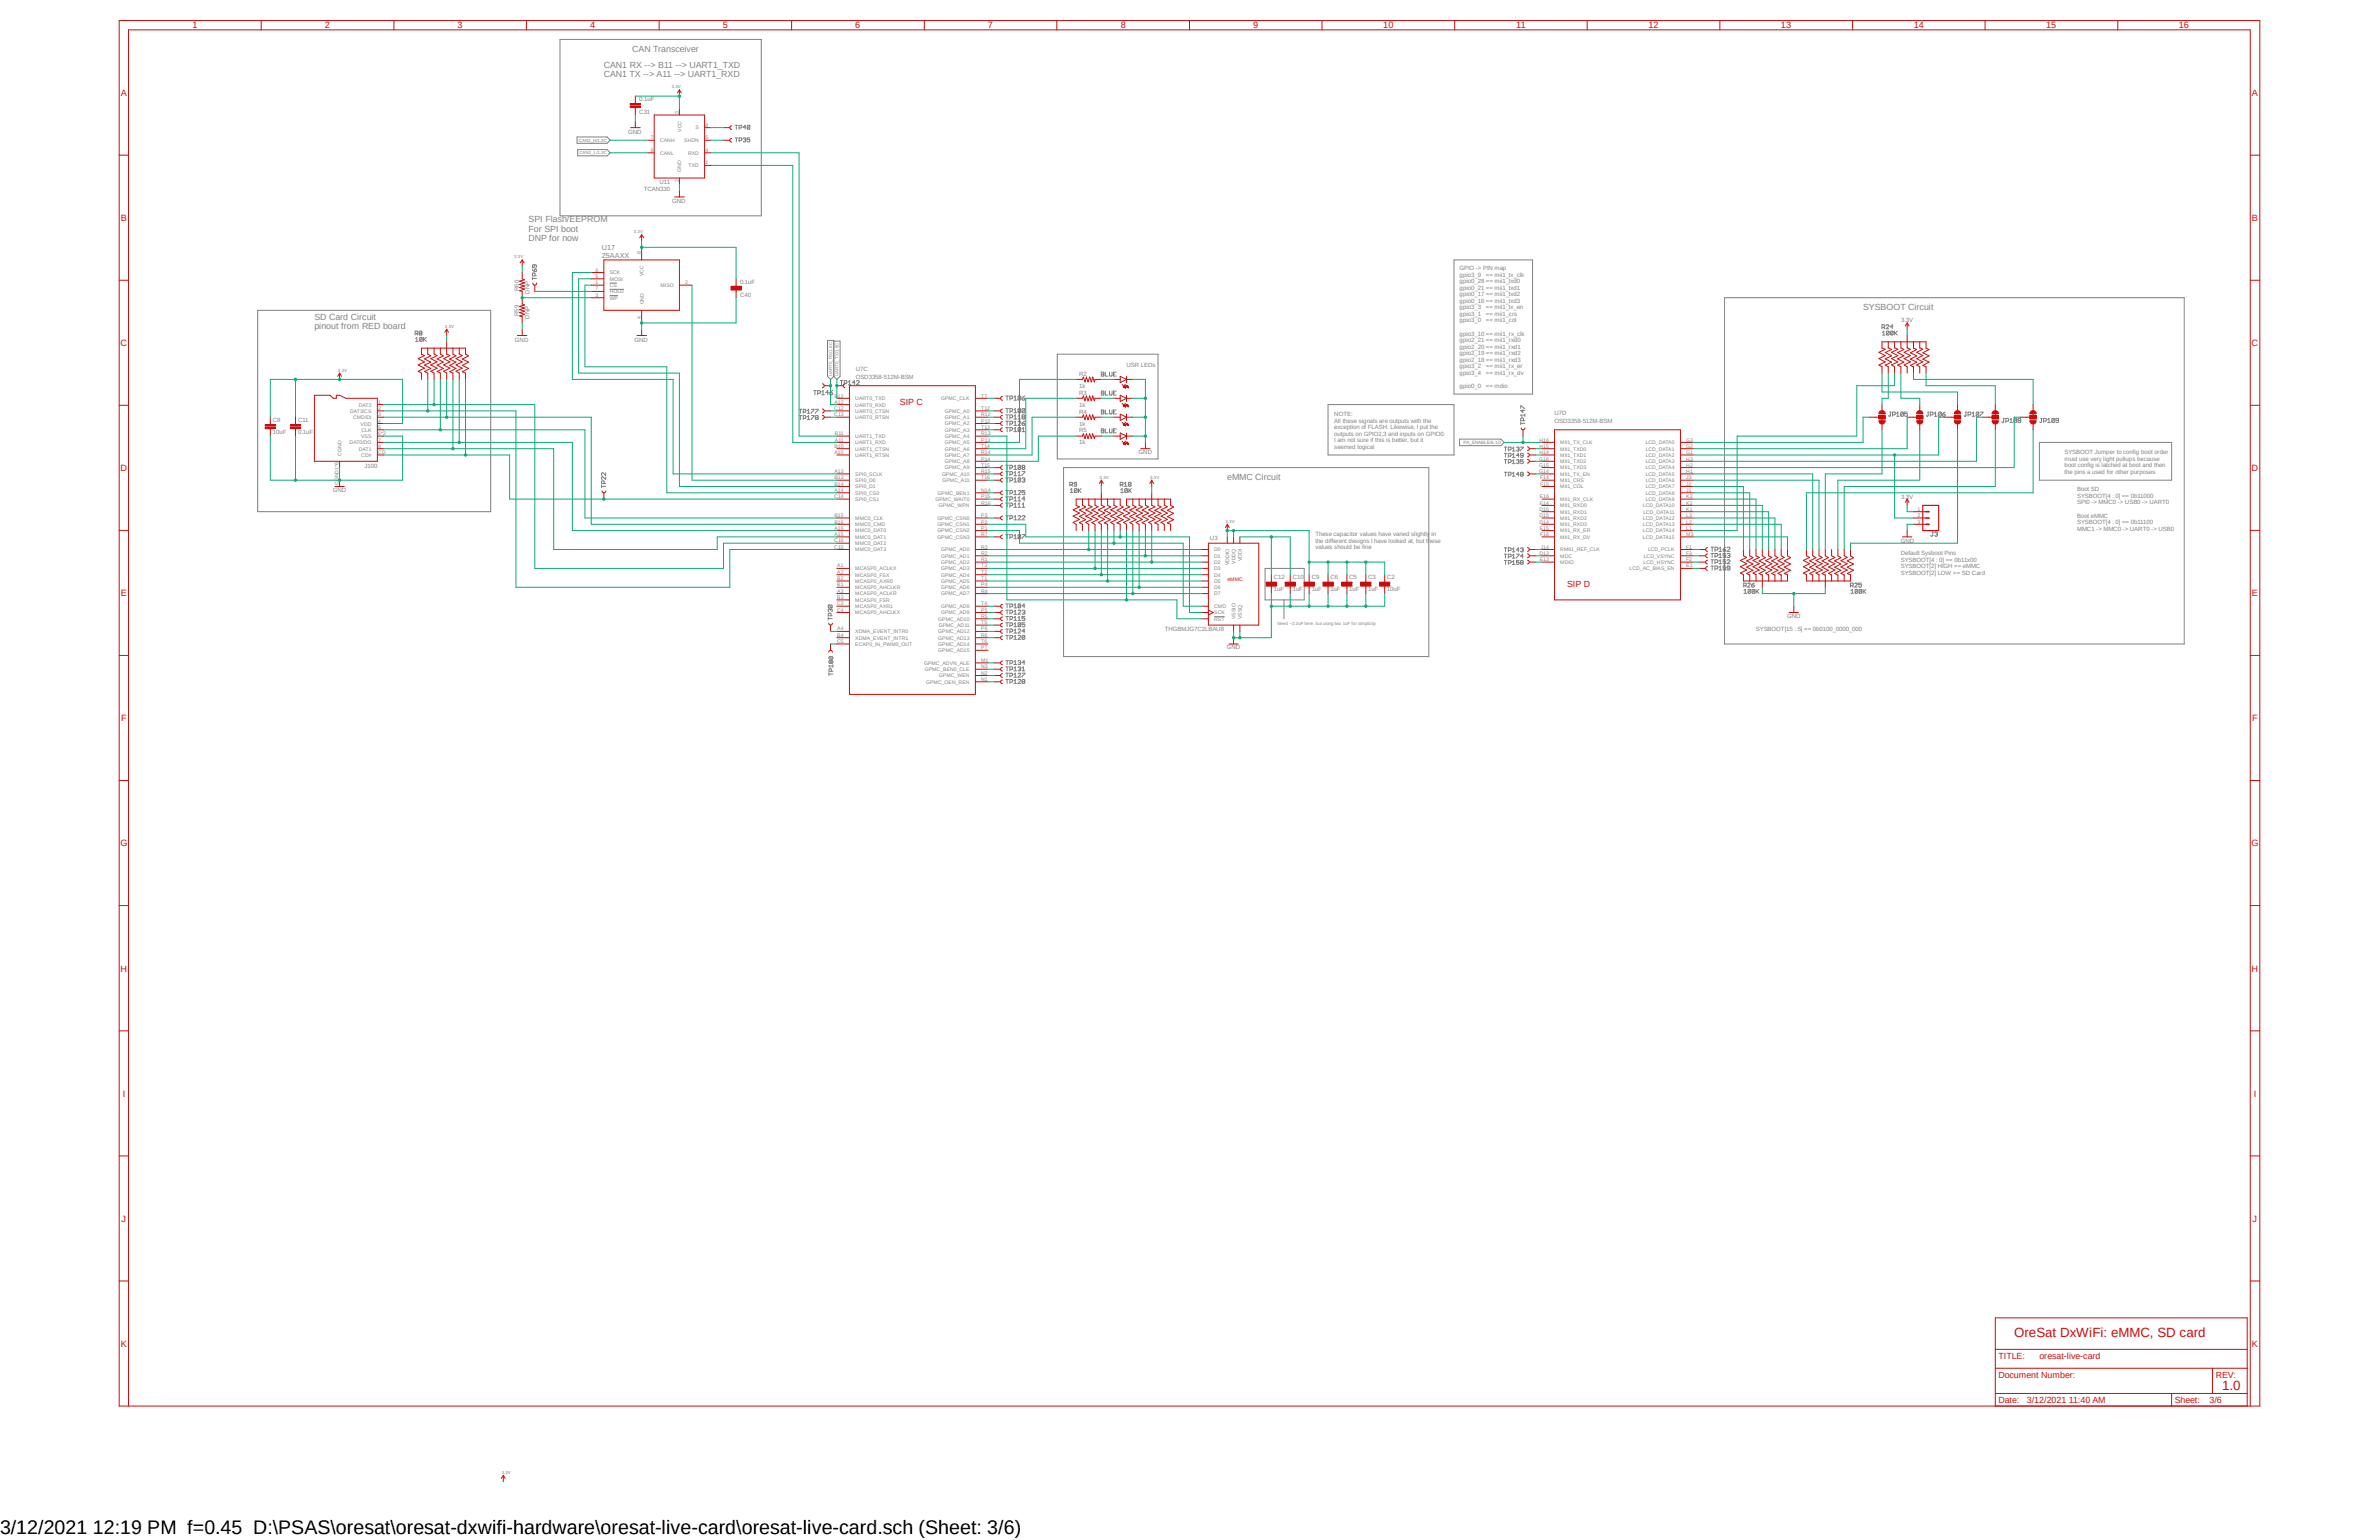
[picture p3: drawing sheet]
<svg xmlns="http://www.w3.org/2000/svg" width="432mm" height="279mm" viewBox="0 0 432 279" stroke-linecap="round" stroke-linejoin="round" font-family="sans-serif">
<defs><g id="words">
<text font-size="3.6" x="0" y="278.4">3/12/2021 12:19 PM f=0.45 D:\PSAS\oresat\oresat-dxwifi-hardware\oresat-live-card\oresat-live-card.sch (Sheet: 3/6)</text>
<g font-size="2.4" fill="#c90d0c">
<text x="365.6" y="242.5">OreSat DxWiFi: eMMC, SD card</text>
<text x="403.3" y="252.3">1.0</text>
</g>
<g font-size="1.7" fill="#c90d0c">
<text x="34.9" y="5.2">1</text>
<text x="59" y="5.2">2</text>
<text x="83.1" y="5.2">3</text>
<text x="107.1" y="5.2">4</text>
<text x="131.2" y="5.2">5</text>
<text x="155.2" y="5.2">6</text>
<text x="179.3" y="5.2">7</text>
<text x="203.4" y="5.2">8</text>
<text x="227.5" y="5.2">9</text>
<text x="251.1" y="5.2">10</text>
<text x="275.2" y="5.2">11</text>
<text x="299.2" y="5.2">12</text>
<text x="323.3" y="5.2">13</text>
<text x="347.3" y="5.2">14</text>
<text x="371.4" y="5.2">15</text>
<text x="395.5" y="5.2">16</text>
<text x="21.9" y="17.4">A</text>
<text x="408.7" y="17.4">A</text>
<text x="21.9" y="40.1">B</text>
<text x="408.7" y="40.1">B</text>
<text x="21.9" y="62.8">C</text>
<text x="408.7" y="62.8">C</text>
<text x="21.9" y="85.5">D</text>
<text x="408.7" y="85.5">D</text>
<text x="21.9" y="108.2">E</text>
<text x="408.7" y="108.2">E</text>
<text x="22" y="130.9">F</text>
<text x="408.8" y="130.9">F</text>
<text x="21.8" y="153.5">G</text>
<text x="408.6" y="153.5">G</text>
<text x="21.9" y="176.3">H</text>
<text x="408.7" y="176.3">H</text>
<text x="22.3" y="199">I</text>
<text x="409.1" y="199">I</text>
<text x="22.1" y="221.7">J</text>
<text x="408.9" y="221.7">J</text>
<text x="21.9" y="244.3">K</text>
<text x="408.7" y="244.3">K</text>
</g>
<g font-size="1.6" fill="#808080">
<text x="114.8" y="9.4">CAN Transceiver</text>
<text x="109.6" y="12.3">CAN1 RX --&gt; B11 --&gt; UART1_TXD</text>
<text x="109.6" y="14">CAN1 TX --&gt; A11 --&gt; UART1_RXD</text>
<text x="95.9" y="40.3">SPI Flash/EEPROM</text>
<text x="95.9" y="42">For SPI boot</text>
<text x="95.9" y="43.7">DNP for now</text>
<text x="57.1" y="58">SD Card Circuit</text>
<text x="57.1" y="59.7">pinout from RED board</text>
<text x="338.2" y="56.3">SYSBOOT Circuit</text>
<text x="222.8" y="87.1">eMMC Circuit</text>
</g>
<g font-size="1.6" fill="#c90d0c">
<text x="163.3" y="73.4">SIP C</text>
<text x="284.4" y="106.6">SIP D</text>
<text x="362.7" y="246.6">TITLE:</text>
<text x="362.7" y="250">Document Number:</text>
<text x="370.2" y="246.6">oresat-live-card</text>
<text x="402.2" y="250">REV:</text>
<text x="362.7" y="254.6">Date:</text>
<text x="367.9" y="254.6">3/12/2021 11:40 AM</text>
<text x="394.7" y="254.6">Sheet:</text>
<text x="401" y="254.6">3/6</text>
</g>
<g font-size="1.3" fill="#808080">
<text x="109.3" y="46.8">25AAXX</text>
<text x="109.3" y="45.3">U17</text>
</g>
<g font-size="1.1" fill="#808080">
<text x="116" y="18.4">0.1uF</text>
<text x="116" y="20.7">C31</text>
<text x="114" y="24.3">GND</text>
<text x="116.8" y="34.6">TCAN330</text>
<text x="119.7" y="33.4">U11</text>
<text x="122" y="36.9">GND</text>
<text x="94.2" y="52.8" transform="rotate(-90 94.2 52.8)">R60</text>
<text x="96.1" y="53.3" transform="rotate(-90 96.1 53.3)">DNP</text>
<text x="134.3" y="51.6">0.1uF</text>
<text x="134.3" y="53.8">C40</text>
<text x="264.9" y="49">GPIO -&gt; PIN map</text>
<text x="264.9" y="50.2">gpio3_9</text>
<text x="264.9" y="51.4">gpio0_28 == mii1_txd0</text>
<text x="264.9" y="52.6">gpio0_21 == mii1_txd1</text>
<text x="264.9" y="53.8">gpio0_17 == mii1_txd2</text>
<text x="269.7" y="50.2">== mii1_tx_clk</text>
<text x="94.2" y="57.4" transform="rotate(-90 94.2 57.4)">R59</text>
<text x="96.1" y="57.8" transform="rotate(-90 96.1 57.8)">DNP</text>
<text x="264.9" y="54.9">gpio0_16 == mii1_txd3</text>
<text x="264.9" y="56.1">gpio3_3</text>
<text x="264.9" y="57.3">gpio3_1</text>
<text x="264.9" y="58.5">gpio3_0</text>
<text x="269.7" y="56.1">== mii1_tx_en</text>
<text x="269.7" y="57.3">== mii1_crs</text>
<text x="269.7" y="58.5">== mii1_col</text>
<text x="345.1" y="58.5">3.3V</text>
<text x="93.5" y="62">GND</text>
<text x="115.1" y="62">GND</text>
<text x="264.9" y="60.9">gpio3_10 == mii1_rx_clk</text>
<text x="264.9" y="62.1">gpio2_21 == mii1_rxd0</text>
<text x="264.9" y="63.2">gpio2_20 == mii1_rxd1</text>
<text x="264.9" y="64.4">gpio2_19 == mii1_rxd2</text>
<text x="264.9" y="65.6">gpio2_18 == mii1_rxd3</text>
<text x="155.3" y="68.8">OSD3358-512M-BSM</text>
<text x="155.3" y="67.4">U7C</text>
<text x="195.9" y="70.4">1k</text>
<text x="195.9" y="68.2">R2</text>
<text x="195.9" y="71.6">R3</text>
<text x="204.5" y="66.6">USR LEDs</text>
<text x="264.9" y="66.8">gpio3_2</text>
<text x="264.9" y="68">gpio3_4</text>
<text x="264.9" y="70.4">gpio0_0</text>
<text x="269.7" y="66.8">== mii1_rx_er</text>
<text x="269.7" y="68">== mii1_rx_dv</text>
<text x="269.7" y="70.4">== mdio</text>
<text x="49.5" y="76.6">C8</text>
<text x="54.1" y="76.6">C11</text>
<text x="195.9" y="73.8">1k</text>
<text x="195.9" y="77.2">1k</text>
<text x="195.9" y="75.1">R4</text>
<text x="242.2" y="75.5">NOTE:</text>
<text x="242.2" y="76.7">All these signals are outputs with the</text>
<text x="242.2" y="77.8">exception of FLASH. Likewise, I put the</text>
<text x="282.1" y="76.8">OSD3358-512M-BSM</text>
<text x="282.1" y="75.4">U7D</text>
<text x="49.5" y="78.7">10uF</text>
<text x="54.1" y="78.7">0.1uF</text>
<text x="195.9" y="80.6">1k</text>
<text x="195.9" y="78.4">R5</text>
<text x="206.7" y="82.3">GND</text>
<text x="242.2" y="79">outputs on GPIO2,3 and inputs on GPIO0.</text>
<text x="242.2" y="80.2">I am not sure if this is better, but it</text>
<text x="242.2" y="81.4">seemed logical</text>
<text x="374.7" y="82.4">SYSBOOT Jumper to config boot order</text>
<text x="374.7" y="83.6">must use very light pullups because</text>
<text x="60.4" y="89.2">GND</text>
<text x="66.2" y="84.8">J100</text>
<text x="374.7" y="84.8">boot config is latched at boot and then</text>
<text x="374.7" y="86">the pins a used for other purposes</text>
<text x="377" y="89.2">Boot SD</text>
<text x="345.1" y="90.5">3.3V</text>
<text x="377" y="90.3">SYSBOOT[4 : 0] == 0b11000</text>
<text x="377" y="91.5">SPI0 -&gt; MMC0 -&gt; USB0 -&gt; UART0</text>
<text x="377" y="93.9">Boot eMMC</text>
<text x="377" y="95.1">SYSBOOT[4 : 0] == 0b11100</text>
<text x="219.6" y="98">U3</text>
<text x="238.8" y="97.3">These capacitor values have varied slightly in</text>
<text x="238.8" y="98.5">the different designs I have looked at, but these</text>
<text x="238.8" y="99.7">values should be fine</text>
<text x="345" y="100.7">Default Sysboot Pins</text>
<text x="345" y="101.9">SYSBOOT[4 : 0] == 0b11x00</text>
<text x="345" y="98.5">GND</text>
<text x="377" y="96.3">MMC1 -&gt; MMC0 -&gt; UART0 -&gt; USB0</text>
<text x="231.2" y="107.3">1uF</text>
<text x="231.2" y="105.1">C12</text>
<text x="234.7" y="107.3">1uF</text>
<text x="234.7" y="105.1">C10</text>
<text x="238.1" y="107.3">1uF</text>
<text x="238.1" y="105.1">C9</text>
<text x="241.5" y="107.3">1uF</text>
<text x="241.5" y="105.1">C6</text>
<text x="244.9" y="107.3">1uF</text>
<text x="244.9" y="105.1">C5</text>
<text x="248.3" y="107.3">1uF</text>
<text x="248.3" y="105.1">C3</text>
<text x="251.7" y="107.3">10uF</text>
<text x="251.7" y="105.1">C2</text>
<text x="345" y="103.1">SYSBOOT[2] HIGH == eMMC</text>
<text x="345" y="104.3">SYSBOOT[2] LOW == SD Card</text>
<text x="324.4" y="112.1">GND</text>
<text x="211.4" y="114.6">THGBMJG7C2LBAU8</text>
<text x="222.7" y="117.8">GND</text>
<text x="318.7" y="114.6">SYSBOOT[15 : 5] == 0b0100_0000_000</text>
</g>
<g font-size=".9" fill="#808080">
<text x="123.2" y="20.7" transform="rotate(-90 123.2 20.7)">3</text>
<text x="123.7" y="23.9" transform="rotate(-90 123.7 23.9)">VCC</text>
<text x="126.2" y="23.5">S</text>
<text x="128.1" y="23">8</text>
<text x="118.1" y="25.3">7</text>
<text x="118.1" y="27.6">6</text>
<text x="119.8" y="25.8">CANH</text>
<text x="119.8" y="28.1">CANL</text>
<text x="124.2" y="25.8">SHDN</text>
<text x="124.9" y="28.1">RXD</text>
<text x="128.1" y="29.8">1</text>
<text x="128.1" y="27.6">4</text>
<text x="128.1" y="25.3">5</text>
<text x="123.2" y="33" transform="rotate(-90 123.2 33)">2</text>
<text x="123.7" y="31.2" transform="rotate(-90 123.7 31.2)">GND</text>
<text x="125" y="30.4">TXD</text>
<text x="116.3" y="46.1" transform="rotate(-90 116.3 46.1)">8</text>
<text x="108.1" y="51.6">1</text>
<text x="108.1" y="53.8">3</text>
<text x="108.1" y="50.4">5</text>
<text x="108.1" y="49.3">6</text>
<text x="108.1" y="52.7">7</text>
<text x="110.7" y="52.1">CS</text>
<text x="110.7" y="50.9">MOSI</text>
<text x="110.7" y="49.8">SCK</text>
<text x="110.7" y="53.2">HOLD</text>
<text x="116.8" y="50.2" transform="rotate(-90 116.8 50.2)">VCC</text>
<text x="119.9" y="52.1">MISO</text>
<text x="124.4" y="51.6">2</text>
<text x="110.7" y="54.4">WP</text>
<text x="116.3" y="57.8" transform="rotate(-90 116.3 57.8)">4</text>
<text x="116.8" y="55.2" transform="rotate(-90 116.8 55.2)">GND</text>
<text x="63.5" y="74.9">DAT3/CS</text>
<text x="64.1" y="76.1">CMD/DI</text>
<text x="65.1" y="73.8">DAT2</text>
<text x="65.4" y="77.2">VDD</text>
<text x="68.7" y="77.8">5</text>
<text x="68.7" y="75.6">3</text>
<text x="68.7" y="73.3">1</text>
<text x="68.7" y="74.4">2</text>
<text x="68.7" y="76.7">4</text>
<text x="151.4" y="74.4">C12</text>
<text x="151.4" y="75.6">C13</text>
<text x="151.5" y="73.3">A12</text>
<text x="151.5" y="72.1">B12</text>
<text x="155.2" y="74.9">UART0_CTSN</text>
<text x="155.2" y="76.1">UART0_RTSN</text>
<text x="155.2" y="73.8">UART0_RXD</text>
<text x="155.2" y="72.6">UART0_TXD</text>
<text x="170.8" y="72.6">GPMC_CLK</text>
<text x="171.5" y="77.2">GPMC_A2</text>
<text x="171.5" y="74.9">GPMC_A0</text>
<text x="171.5" y="76">GPMC_A1</text>
<text x="178.1" y="76.7">P12</text>
<text x="178.1" y="77.8">T13</text>
<text x="178.1" y="74.4">T12</text>
<text x="178.1" y="75.6">R12</text>
<text x="178.1" y="72.1">T7</text>
<text x="62" y="82.7" transform="rotate(-90 62 82.7)">CGND</text>
<text x="63.5" y="80.6">DAT0/DO</text>
<text x="65.1" y="81.7">DAT1</text>
<text x="65.5" y="79.5">VSS</text>
<text x="65.6" y="82.9">CD#</text>
<text x="65.6" y="78.4">CLK</text>
<text x="68.7" y="82.4">CD</text>
<text x="68.7" y="80.1">7</text>
<text x="68.7" y="81.3">8</text>
<text x="68.7" y="79">6*2</text>
<text x="151.5" y="82.4">A10</text>
<text x="151.5" y="81.3">B10</text>
<text x="151.6" y="80.1">A11</text>
<text x="151.6" y="79">B11</text>
<text x="155.2" y="82.9">UART1_RTSN</text>
<text x="155.2" y="81.7">UART1_CTSN</text>
<text x="155.2" y="80.6">UART1_RXD</text>
<text x="155.2" y="79.5">UART1_TXD</text>
<text x="171.5" y="78.3">GPMC_A3</text>
<text x="171.5" y="79.5">GPMC_A4</text>
<text x="171.5" y="80.6">GPMC_A5</text>
<text x="171.5" y="81.7">GPMC_A6</text>
<text x="171.5" y="82.9">GPMC_A7</text>
<text x="178.1" y="79">R13</text>
<text x="178.1" y="80.1">P13</text>
<text x="178.1" y="81.3">T14</text>
<text x="178.1" y="82.4">R14</text>
<text x="178.1" y="83.6">P14</text>
<text x="279.4" y="83.6">G16</text>
<text x="279.4" y="82.4">H14</text>
<text x="279.4" y="81.3">H15</text>
<text x="279.4" y="80.1">H16</text>
<text x="283.2" y="82.9">MII1_TXD1</text>
<text x="283.2" y="81.7">MII1_TXD0</text>
<text x="283.2" y="80.6">MII1_TX_CLK</text>
<text x="298.7" y="80.6">LCD_DATA0</text>
<text x="298.7" y="81.7">LCD_DATA1</text>
<text x="298.7" y="82.9">LCD_DATA2</text>
<text x="306.1" y="80.1">G3</text>
<text x="306.1" y="81.3">G2</text>
<text x="306.1" y="82.4">G1</text>
<text x="306.1" y="83.6">H3</text>
<text x="61.5" y="88" transform="rotate(-90 61.5 88)">CGND1*6</text>
<text x="151.5" y="89.3">A14</text>
<text x="151.5" y="88.1">B14</text>
<text x="151.5" y="85.9">A13</text>
<text x="151.5" y="87">B13</text>
<text x="155.2" y="89.7">SPI0_CS0</text>
<text x="155.2" y="88.6">SPI0_D1</text>
<text x="155.2" y="86.3">SPI0_SCLK</text>
<text x="155.2" y="87.5">SPI0_D0</text>
<text x="170.2" y="89.7">GPMC_BEN1</text>
<text x="171" y="86.3">GPMC_A10</text>
<text x="171.1" y="87.5">GPMC_A11</text>
<text x="171.5" y="84">GPMC_A8</text>
<text x="171.5" y="85.2">GPMC_A9</text>
<text x="178.1" y="89.3">N14</text>
<text x="178.1" y="87">T16</text>
<text x="178.1" y="84.7">T15</text>
<text x="178.1" y="85.9">R15</text>
<text x="279.4" y="85.9">G14</text>
<text x="279.4" y="84.7">G15</text>
<text x="279.6" y="88.1">F15</text>
<text x="279.6" y="87">F14</text>
<text x="283.2" y="88.6">MII1_COL</text>
<text x="283.2" y="87.5">MII1_CRS</text>
<text x="283.2" y="86.3">MII1_TX_EN</text>
<text x="283.2" y="85.2">MII1_TXD3</text>
<text x="283.2" y="84">MII1_TXD2</text>
<text x="298.7" y="84">LCD_DATA3</text>
<text x="298.7" y="85.2">LCD_DATA4</text>
<text x="298.7" y="86.3">LCD_DATA5</text>
<text x="298.7" y="87.5">LCD_DATA6</text>
<text x="298.7" y="88.6">LCD_DATA7</text>
<text x="298.7" y="89.7">LCD_DATA8</text>
<text x="306.1" y="84.7">H2</text>
<text x="306.1" y="85.9">H1</text>
<text x="306.1" y="87">J3</text>
<text x="306.1" y="88.1">J2</text>
<text x="306.1" y="89.3">J1</text>
<text x="151.4" y="90.4">C14</text>
<text x="151.5" y="93.9">B15</text>
<text x="151.5" y="95">B16</text>
<text x="155.2" y="90.9">SPI0_CS1</text>
<text x="155.2" y="94.3">MMC0_CLK</text>
<text x="155.2" y="95.5">MMC0_CMD</text>
<text x="169.8" y="90.9">GPMC_WAIT0</text>
<text x="170.1" y="94.3">GPMC_CSN0</text>
<text x="170.1" y="95.5">GPMC_CSN1</text>
<text x="170.4" y="92">GPMC_WPN</text>
<text x="178.1" y="93.9">P3</text>
<text x="178.1" y="95">P2</text>
<text x="178.1" y="90.4">P15</text>
<text x="178.1" y="91.6">R16</text>
<text x="279.4" y="92.7">D16</text>
<text x="279.4" y="93.9">D15</text>
<text x="279.4" y="95">D14</text>
<text x="279.5" y="90.4">E16</text>
<text x="279.5" y="91.6">E14</text>
<text x="283.2" y="93.2">MII1_RXD1</text>
<text x="283.2" y="94.3">MII1_RXD2</text>
<text x="283.2" y="95.5">MII1_RXD3</text>
<text x="283.2" y="90.9">MII1_RX_CLK</text>
<text x="283.2" y="92">MII1_RXD0</text>
<text x="298.2" y="92">LCD_DATA10</text>
<text x="298.2" y="94.3">LCD_DATA12</text>
<text x="298.2" y="95.5">LCD_DATA13</text>
<text x="298.3" y="93.2">LCD_DATA11</text>
<text x="298.7" y="90.9">LCD_DATA9</text>
<text x="306.1" y="90.4">K3</text>
<text x="306.1" y="91.6">K2</text>
<text x="306.1" y="92.7">K1</text>
<text x="306.1" y="93.9">L3</text>
<text x="306.1" y="95">L2</text>
<text x="348" y="92.7">1</text>
<text x="348" y="93.9">2</text>
<text x="348" y="95">3</text>
<text x="151.4" y="98.4">C16</text>
<text x="151.4" y="99.5">C15</text>
<text x="151.5" y="96.1">A16</text>
<text x="151.5" y="97.2">A15</text>
<text x="155.2" y="96.6">MMC0_DAT0</text>
<text x="155.2" y="97.7">MMC0_DAT1</text>
<text x="155.2" y="98.9">MMC0_DAT2</text>
<text x="155.2" y="100">MMC0_DAT3</text>
<text x="170.1" y="97.7">GPMC_CSN3</text>
<text x="170.1" y="96.6">GPMC_CSN2</text>
<text x="170.8" y="100">GPMC_AD0</text>
<text x="170.8" y="101.2">GPMC_AD1</text>
<text x="178.1" y="97.2">R7</text>
<text x="178.1" y="96.1">P1</text>
<text x="178.1" y="99.5">R3</text>
<text x="178.1" y="100.7">R2</text>
<text x="178.1" y="101.8">R1</text>
<text x="220.4" y="101.2">D1</text>
<text x="220.4" y="100">D0</text>
<text x="225.4" y="101.9" transform="rotate(-90 225.4 101.9)">VDDI</text>
<text x="279.4" y="100.7">D13</text>
<text x="279.5" y="96.1">E15</text>
<text x="279.5" y="101.8">E13</text>
<text x="279.6" y="97.2">F16</text>
<text x="279.6" y="99.5">J14</text>
<text x="283.2" y="100">RMII1_REF_CLK</text>
<text x="283.2" y="96.6">MII1_RX_ER</text>
<text x="283.2" y="97.7">MII1_RX_DV</text>
<text x="283.2" y="101.2">MDC</text>
<text x="298.2" y="96.6">LCD_DATA14</text>
<text x="298.2" y="97.7">LCD_DATA15</text>
<text x="298.4" y="101.2">LCD_VSYNC</text>
<text x="299.1" y="100">LCD_PCLK</text>
<text x="306.1" y="96.1">L1</text>
<text x="306.1" y="97.2">M3</text>
<text x="306.1" y="101.8">F2</text>
<text x="306.1" y="99.5">F1</text>
<text x="306.1" y="100.7">F3</text>
<text x="152" y="107.5">A3</text>
<text x="152" y="103">A1</text>
<text x="152" y="106.4">B1</text>
<text x="152" y="104.1">A2</text>
<text x="152" y="105.2">B2</text>
<text x="155.2" y="103.5">MCASP0_ACLKX</text>
<text x="155.2" y="106.9">MCASP0_AHCLKR</text>
<text x="155.2" y="104.6">MCASP0_FSX</text>
<text x="155.2" y="105.7">MCASP0_AXR0</text>
<text x="170.8" y="102.3">GPMC_AD2</text>
<text x="170.8" y="103.5">GPMC_AD3</text>
<text x="170.8" y="104.6">GPMC_AD4</text>
<text x="170.8" y="105.7">GPMC_AD5</text>
<text x="170.8" y="106.9">GPMC_AD6</text>
<text x="178.1" y="103">T3</text>
<text x="178.1" y="104.1">T2</text>
<text x="178.1" y="105.2">T1</text>
<text x="178.1" y="106.4">P4</text>
<text x="178.1" y="107.5">R4</text>
<text x="220.4" y="106.9">D6</text>
<text x="220.4" y="105.7">D5</text>
<text x="220.4" y="104.6">D4</text>
<text x="220.4" y="103.5">D3</text>
<text x="220.4" y="102.3">D2</text>
<text x="223.1" y="102.6" transform="rotate(-90 223.1 102.6)">VDDIO</text>
<text x="224.2" y="102.3" transform="rotate(-90 224.2 102.3)">VDDQ</text>
<text x="283.2" y="102.3">MDIO</text>
<text x="295.8" y="103.5">LCD_AC_BIAS_EN</text>
<text x="298.3" y="102.3">LCD_HSYNC</text>
<text x="306.1" y="103">E1</text>
<text x="151.9" y="109.8">C3</text>
<text x="151.9" y="111">C4</text>
<text x="152" y="108.7">B3</text>
<text x="155.2" y="108">MCASP0_ACLKR</text>
<text x="155.2" y="109.2">MCASP0_FSR</text>
<text x="155.2" y="110.3">MCASP0_AXR1</text>
<text x="155.2" y="111.5">MCASP0_AHCLKX</text>
<text x="170.3" y="112.6">GPMC_AD10</text>
<text x="170.4" y="113.7">GPMC_AD11</text>
<text x="170.8" y="110.3">GPMC_AD8</text>
<text x="170.8" y="111.5">GPMC_AD9</text>
<text x="170.8" y="108">GPMC_AD7</text>
<text x="178.1" y="109.8">T4</text>
<text x="178.1" y="111">P5</text>
<text x="178.1" y="112.1">R5</text>
<text x="178.1" y="113.2">T5</text>
<text x="220.4" y="108">D7</text>
<text x="220.4" y="112.6">RST</text>
<text x="220.4" y="110.3">CMD</text>
<text x="220.4" y="111.5">SCK</text>
<text x="224.2" y="112.4" transform="rotate(-90 224.2 112.4)">VSSIO</text>
<text x="225.4" y="112.4" transform="rotate(-90 225.4 112.4)">VSSQ</text>
<text x="151.9" y="116.7">C5</text>
<text x="152" y="114.4">A4</text>
<text x="152" y="115.5">B4</text>
<text x="155.2" y="117.2">ECAP0_IN_PWM0_OUT</text>
<text x="155.2" y="114.9">XDMA_EVENT_INTR0</text>
<text x="155.2" y="116">XDMA_EVENT_INTR1</text>
<text x="170.3" y="114.9">GPMC_AD12</text>
<text x="170.3" y="116">GPMC_AD13</text>
<text x="170.3" y="117.2">GPMC_AD14</text>
<text x="170.3" y="118.3">GPMC_AD15</text>
<text x="178.1" y="114.4">P6</text>
<text x="178.1" y="115.5">R6</text>
<text x="178.1" y="116.7">T6</text>
<text x="178.1" y="117.8">P7</text>
<text x="167.7" y="120.6">GPMC_ADVN_ALE</text>
<text x="167.8" y="121.7">GPMC_BEN0_CLE</text>
<text x="168.1" y="124">GPMC_OEN_REN</text>
<text x="170.4" y="122.9">GPMC_WEN</text>
<text x="178.1" y="120.1">M1</text>
<text x="178.1" y="121.2">N3</text>
<text x="178.1" y="122.4">N2</text>
<text x="178.1" y="123.5">N1</text>
</g>
<text font-size=".9" fill="#c90d0c" x="222.8" y="105.4">eMMC</text>
<g font-size=".8" fill="#808080">
<text x="121.9" y="16">3.3V</text>
<text x="105.1" y="25.7">CAN2_H/1.3C</text>
<text x="105.2" y="28">CAN2_L/1.3C</text>
<text x="93.3" y="46.9">3.3V</text>
<text x="115.1" y="42.3">3.3V</text>
<text x="80.8" y="59.4">3.3V</text>
<text x="61.3" y="67.4">3.3V</text>
<text x="151" y="68.3" transform="rotate(-90 151 68.3)">UART0_RX/1.6C</text>
<text x="152.2" y="68.3" transform="rotate(-90 152.2 68.3)">UART0_TX/1.6C</text>
<text x="265.7" y="80.6">PA_ENABLE/6.1D</text>
<text x="199.6" y="86.9">3.3V</text>
<text x="208.7" y="86.9">3.3V</text>
<text x="222.5" y="94.9">3.3V</text>
<text x="231.9" y="113.4">Need ~2.2uF here, but using two 1uF for simplicity</text>
<text x="91.1" y="267.4">3.3V</text>
</g>
</g></defs>
<path d="M21.5 3.6l388.8 267.2M410.3 3.6l-388.8 267.2" fill="none" stroke="#fff" stroke-width=".18"/>
<g fill="none" stroke="#808080" stroke-width=".18">
<path d="M101.6 7.2h36.6v32h-36.6zM104.7 24.8h5.5l.5 .6-.5 .6h-5.5zM104.9 27.1h5.3l.5 .6-.5 .6h-5.3zM133.4 25h.5M133.4 22.7h.5M133.6 22.7v.8M133.6 25v.7M134.2 25.5h.3l.2-.4-.2-.1h-.3v.7M134.2 23.2h.3l.2-.3-.2-.2h-.3v.8M134.9 25.1l.4-.1 .1 .1-.1 .3M135.1 25.4h.2M135.3 25.4l.1 .1-.1 .2-.4-.1"/>
<path d="M135.4 23.1h-.5l.4-.4v.8M136.1 25h-.5v.4h.5l-.1 .3-.4-.1M136.1 22.9l-.3-.2-.2 .2v.4M136.1 22.9l-.1 .6-.4-.2M136.1 22.9l-.5 .4M46.8 56.3h42.3v36.5h-42.3zM96.6 50.5h.8M96.6 50.3v.5M96.6 48.8l.4 .5M97 48v.4l-.1 .2-.3-.2 .1-.4h.5l.2 .2-.2 .4M97 48.9l.2-.1 .2 .4-.4 .1zM97.1 50v-.3l-.4-.2-.1 .5h.8"/>
<path d="M110.7 51.4h1.3M110.7 53.6h1.5M110.7 52.5h2.5M263.9 47.2h14.3v24.3h-14.3zM313 54h83.5v62.8h-83.5zM341.6 59.4l.5-.1v-.2l-.1-.2h-.4v.7M341.8 59.4l.3 .2M342.3 59.1l.2-.2 .3 .2-.5 .5h.5M343.6 59.3h-.5l.4-.4v.7M75.4 60.5h.4l-.1-.4h-.3v.7M75.4 61.5l.2-.3v.7M75.4 61.9h.5"/>
<path d="M75.6 60.5l.2 .3M76.2 60.5h-.1l.1 .3 .4-.1-.1-.2M76.2 60.5l-.1-.2 .1-.2 .4 .1-.1 .3M76.2 60.5h.3M76.6 61.3l-.1 .6-.3-.1M76.6 61.3l-.1-.1-.3 .1v.5M76.6 61.3l-.4 .5M76.9 61.2v.7M77 61.6l.4 .3M77.4 61.2l-.5 .5M145 74.3h.5M145 75.4h.5"/>
<path d="M145.3 74.3v.7M145.3 75.4v.7M145.8 74.8l.5-.2-.2-.3h-.3v.7M145.8 75.9l.5-.1-.2-.4h-.3v.7M146.5 74.5l.3-.2v.7M146.5 75.6l.3-.2v.7M146.5 75h.5M146.5 76.1h.5M147.3 74.3h.4l-.4 .7M147.3 75.4h.4l-.4 .7M147.7 70.9h.5M147.9 70.9v.7"/>
<path d="M148 74.3h.5l-.5 .7M148.1 75.8l-.1 .1 .1 .2 .4-.1-.1-.2M148.1 75.8l-.1-.2 .1-.2 .4 .1-.1 .3M148.1 75.8h.3M148.4 71.4h.4v-.5h-.4v.7M149.1 71.6h.5M149.1 71.1l.3-.2v.7M150.2 61.8h1.1v6.5l-.6 .5-.5-.5zM150.4 71.2h-.5l.3-.3v.7M150.6 71.2h.4l.1 .3-.4 .1zM151.1 70.9l-.5 .3M151.3 61.9h1.2v6.4l-.6 .5-.6-.5"/>
<path d="M152.5 69h.5M152.7 69v.8M153.2 69.6h.4v-.6h-.4v.8M154 69.3l.2-.3v.8M154 69.8h.5M155.2 69.4h-.5l.4-.4v.8M155.4 69.2l.2-.2 .4 .2-.6 .6h.6M182.5 77.6h.5M182.5 76.4h.5M182.5 75.3h.5M182.5 74.1h.5M182.5 71.8h.5"/>
<path d="M182.8 71.8v.8M182.8 74.1v.8M182.8 75.3v.7M182.8 76.4v.8M182.8 77.6v.7M183.3 72.3l.5-.1-.2-.4h-.3v.8M183.3 74.6l.5-.1-.2-.4h-.3v.8M183.3 75.8l.5-.2-.2-.3h-.3v.7M183.3 76.9l.5-.1-.2-.4h-.3v.8M183.3 78.1l.5-.2-.2-.3h-.3v.7M184 72.1l.3-.3v.8M184 74.4l.3-.3v.8"/>
<path d="M184 75.5l.3-.2v.7M184 76.7l.3-.3v.8M184 77.8l.3-.2v.7M184 78.3h.5M184 77.2h.5M184 76h.5M184 74.9h.5M184 72.6h.5M184.8 76.5l.1-.1 .4 .1-.5 .7h.5M184.8 75.5l.2-.2v.7M184.8 76h.5M185.3 74.3v.5l-.2 .1-.3-.1"/>
<path d="M185.3 72l-.2-.2-.3 .2v.5M185.3 74.3l-.2-.2-.3 .2v.5M185.3 77.7l-.2-.1-.3 .1v.5M185.3 72v.5l-.2 .1-.3-.1M185.3 77.7v.5l-.2 .1-.3-.1M185.3 77.7l-.5 .5M185.3 74.3l-.5 .5M185.3 72l-.5 .5M185.5 72.2h.4l.1 .3-.4 .1zM185.5 76.8h.4l.1 .2-.4 .2zM185.5 77.8l.3-.2v.7M185.5 78.3h.5"/>
<path d="M185.6 75.6l-.1-.1 .1-.2 .4 .1-.1 .2M185.6 75.6l-.1 .2 .1 .2 .4-.1-.1-.3M185.6 75.6h.3M186 74.3v.5l-.1 .1-.4-.1M186 74.3l-.4-.2-.1 .2v.5M186 76.4l-.5 .4M186 74.3l-.5 .5M186 71.8l-.5 .4M191.9 64.3h18.3v19h-18.3zM199.9 67.5h.4l.1 .1-.1 .6h-.4zM199.9 71h.4l.1 .1-.1 .6h-.4zM199.9 74.4h.4l.1 .1-.1 .6h-.4z"/>
<path d="M199.9 77.8h.4l.1 .1-.1 .6h-.4zM199.9 67.9h.4M199.9 71.3h.4M199.9 74.7h.4M199.9 78.1h.4M200.6 67.5v.7h.5M200.6 71v.7h.5M200.6 74.4v.7h.5M200.6 77.8v.7h.5M201.4 67.5v.6l.1 .1 .3-.1v-.6M201.4 71v.5l.1 .2 .3-.2v-.5M201.4 74.4v.6l.1 .1 .3-.1v-.6"/>
<path d="M201.4 77.8v.6l.1 .1 .3-.1v-.6M202.1 67.9h.3M202.1 71.3h.3M202.1 74.7h.3M202.1 78.1h.3M202.6 67.5h-.5v.7h.5M202.6 71h-.5v.7h.5M202.6 74.4h-.5v.7h.5M202.6 77.8h-.5v.7h.5M241 73.4h22.9v9.1h-22.9zM264.9 79.7h7.5l.6 .6-.6 .6h-7.5zM276 76.8h.8"/>
<path d="M276 74.1v-.5l.8 .5M276 76.5v.5M276.4 74.3v.5l-.4-.3h.8M276.5 76.3v-.4l-.1-.1-.4 .1v.4h.8M276.8 75.3h-.8l.3 .3M276.8 75.1v.5M341.7 60.3l.2-.2v.7M341.7 60.8h.4M342.9 60.2v.5l-.1 .1-.4-.1M342.9 60.2l-.4-.1-.1 .1v.5M342.9 60.2l-.5 .5M343 74.8h.2"/>
<path d="M343.1 74.8v.6l-.1 .1-.2-.1M343.5 75.3h.4l.1-.2-.1-.3h-.4v.7M343.6 60.2v.5l-.1 .1-.3-.1M343.6 60.2l-.3-.1-.1 .1v.5M343.6 60.2l-.4 .5M343.9 60.1v.7M344 60.5l.4 .3M344.3 75.5h.4M344.3 75l.2-.2v.7M344.4 60.1l-.5 .4M345.5 74.9l-.4-.1-.1 .1v.5M345.5 74.9v.5l-.1 .1-.4-.1"/>
<path d="M345.5 74.9l-.5 .5M346.2 74.8h-.5v.3l.2-.1 .3 .1-.1 .4-.4-.1M349.9 74.8h.2M350 74.8v.6l-.1 .1-.3-.1M350.4 75.3h.3l.2-.2-.2-.3h-.3v.7M351.1 75.5h.5M351.1 75l.2-.2v.7M352.3 74.9l-.3-.1-.2 .1v.5M352.3 74.9v.5l-.1 .1-.4-.1M352.3 74.9l-.5 .5M352.6 75.1h.3l.2 .3-.4 .1zM353.1 74.8l-.5 .3"/>
<path d="M356.7 74.8h.3M356.8 74.8v.6l-.1 .1-.2-.1M357.2 75.3h.4l.1-.2-.1-.3h-.4v.7M358 75.5h.4M358 75l.2-.2v.7M359.2 74.9l-.1-.1-.4 .1v.5M359.2 74.9l-.1 .6-.4-.1M359.2 74.9l-.5 .5M359.4 74.8h.5l-.5 .7M363.6 75.9h.2M363.7 75.9v.6l-.1 .2-.3-.2M364.1 76.4h.3l.2-.4-.2-.1h-.3v.8"/>
<path d="M364.8 76.7h.5M364.8 76.2l.2-.3v.8M366 76l-.1-.1-.4 .1v.5M366 76l-.1 .7-.4-.2M366 76l-.5 .5M366.4 76.3l-.1-.1 .1-.3 .4 .1-.2 .3M366.4 76.3l-.1 .1 .1 .3 .4-.2-.2-.2M366.4 76.3h.2M370.4 75.9h.3M370.5 75.9v.6l-.1 .2-.2-.2M370.9 76.4h.4l.1-.1-.1-.4h-.4v.8M371.6 76.2l.3-.3v.8"/>
<path d="M371.6 76.7h.6M372.9 76l-.1-.1-.4 .1v.5M372.9 76l-.1 .7-.4-.2M372.9 76l-.5 .5M373.6 76.3h-.3l-.2-.1 .2-.3 .3 .1v.5l-.1 .2-.4-.2M109.2 88.2h.7M109.2 88v.5M109.7 87.7l-.1-.5-.4 .2v.3h.7M109.9 85.8v.5l-.5-.5-.2 .1 .1 .4M109.9 86.5v.5l-.5-.5-.2 .1 .1 .4M182.5 89h.5M182.5 90.1h.5"/>
<path d="M182.5 91.3h.5M182.5 93.6h.5M182.5 97h.5M182.5 84.4h.5M182.5 85.6h.5M182.5 86.7h.5M182.8 84.4v.8M182.8 85.6v.7M182.8 86.7v.8M182.8 89v.7M182.8 90.1v.8M182.8 91.3v.7"/>
<path d="M182.8 93.6v.7M182.8 97v.7M183.3 86.1l.5-.2-.2-.3h-.3v.7M183.3 84.9l.5-.1-.2-.4h-.3v.8M183.3 87.2l.5-.1-.2-.4h-.3v.8M183.3 89.5l.5-.1-.2-.4h-.3v.7M183.3 90.6l.5-.1-.2-.4h-.3v.8M183.3 91.8l.5-.1-.2-.4h-.3v.7M183.3 94.1l.5-.2-.2-.3h-.3v.7M183.3 97.5l.5-.1-.2-.4h-.3v.7M184 84.7l.3-.3v.8M184 85.8l.3-.2v.7"/>
<path d="M184 87l.3-.3v.8M184 89.2l.3-.2v.7M184 90.4l.3-.3v.8M184 91.5l.3-.2v.7M184 93.8l.3-.2v.7M184 97.2l.3-.2v.7M184 89.7h.5M184 90.9h.5M184 92h.5M184 94.3h.5M184 97.7h.5M184 85.2h.5"/>
<path d="M184 86.3h.5M184 87.5h.5M184.8 89.1l.1-.1 .4 .1-.5 .6h.5M184.8 93.7l.1-.1 .4 .1-.5 .6h.5M184.8 85.8l.2-.2v.7M184.8 90.4l.2-.3v.8M184.8 91.5l.2-.2v.7M184.8 90.9h.5M184.8 92h.5M184.8 86.3h.5M185.3 84.5l-.2-.1-.3 .1v.5M185.3 86.8l-.2-.1-.3 .1v.5"/>
<path d="M185.3 97.1l-.2-.1-.3 .1v.5M185.3 84.5v.5l-.2 .2-.3-.2M185.3 86.8v.5l-.2 .2-.3-.2M185.3 97.1v.5l-.2 .1-.3-.1M185.3 97.1l-.5 .5M185.3 84.5l-.5 .5M185.3 86.8l-.5 .5M185.5 85.6h.5l-.5 .7M185.5 86.8l.4-.1 .1 .1-.1 .3M185.5 93.7l.1-.1 .4 .1-.5 .6h.5M185.5 97h.5l-.5 .7M185.5 92h.5"/>
<path d="M185.5 91.5l.3-.2v.7M185.6 84.8l-.1 .1 .1 .3 .4-.2-.1-.2M185.6 84.8l-.1-.1 .1-.3 .4 .1-.1 .3M185.6 84.8h.3M185.8 87.1h.1M185.9 87.1l.1 .1-.1 .3-.4-.2M186 90.5h-.5l.4-.4v.8M186 89h-.5v.4l.4-.2 .1 .4-.1 .1-.4-.1M193 84.8h66.3v34.3h-66.3zM194.2 88h.4l.1-.4-.1-.1h-.4v.7M194.3 88.9l.2-.3v.8M194.3 89.4h.4"/>
<path d="M194.4 88l.3 .2M195.4 87.8l-.5-.1 .2-.2 .3 .1v.5l-.1 .1-.4-.1M195.5 88.8v.4l-.1 .2-.4-.2M195.5 88.8l-.4-.2-.1 .2v.4M195.5 88.8l-.5 .4M195.7 88.6v.8M195.9 89l.3 .4M196.2 88.6l-.5 .5M203.3 88h.4l.1-.4-.1-.1h-.4v.7M203.4 89.4h.5M203.4 88.9l.3-.3v.8M203.6 88l.2 .2"/>
<path d="M204.1 88.2h.5M204.1 87.7l.2-.2v.7M204.6 88.8v.4l-.1 .2-.4-.2M204.6 88.8l-.3-.2-.2 .2v.4M204.6 88.8l-.5 .4M204.9 88.6v.8M205 89l.4 .4M205.3 87.6l-.5 .5M205.3 87.6l-.1 .6-.4-.1M205.3 87.6l-.4-.1-.1 .1v.5M205.4 88.6l-.5 .5M273 99.4h.5"/>
<path d="M273 81.1h.5M273 82.3h.5M273 83.4h.5M273 85.7h.5M273.3 81.1v.7M273.3 82.3v.7M273.3 83.4v.7M273.3 85.7v.7M273.3 99.4v.7M273.8 99.9h.4l.1-.4-.1-.1h-.4v.7M273.8 81.6h.4l.1-.1-.1-.4h-.4v.7M273.8 82.8h.4l.1-.4-.1-.1h-.4v.7"/>
<path d="M273.8 83.9h.4l.1-.4-.1-.1h-.4v.7M273.8 86.2h.4l.1-.1-.1-.4h-.4v.7M274.5 99.7l.2-.3v.7M274.5 81.4l.2-.3v.7M274.5 82.5l.2-.2v.7M274.5 83.7l.2-.3v.7M274.5 85.9l.2-.2v.7M274.5 81.8h.5M274.5 83h.5M274.5 84.1h.5M274.5 86.4h.5M275.3 81.2l.3-.1 .1 .1-.1 .3"/>
<path d="M275.3 83.5l.3-.1 .1 .1-.1 .3M275.5 81.5h.1M275.5 83.8h.1M275.6 81.5l.1 .1-.1 .2-.3-.1M275.6 83.8l.1 .1-.1 .2-.3-.1M275.7 99.8h-.4l.3-.4v.7M275.7 82.6h-.4l.3-.3v.7M275.7 86.1h-.4l.3-.4v.7M276 99.5l.4-.1 .1 .1-.1 .3M276 81.1h.5l-.5 .7M276.1 86.1l-.1-.2 .1-.2 .4 .1-.1 .3M276.1 86.1l-.1 .1 .1 .2 .4-.1-.1-.2"/>
<path d="M276.1 86.1h.3M276.2 99.8h.2M276.4 99.8l.1 .1-.1 .2-.4-.1M276.5 82.6h-.4l-.1-.1 .1-.2 .4 .1v.4l-.1 .2-.4-.2M276.5 83.4h-.5v.4l.2-.1 .3 .1-.1 .3-.4-.1M310.6 99.3h.4M310.8 99.3v.7M311.3 99.8h.4l.1-.4-.1-.1h-.4v.7M312 99.5l.3-.2v.7M312.8 99.7h.3l.1 .2-.3 .1zM313.2 99.3l-.4 .4M313.5 99.4l.1-.1 .4 .1-.5 .6h.5"/>
<path d="M350.7 96.5h.2M350.8 96.5v.7l-.1 .1-.3-.1M351.2 96.6l.3-.1 .2 .1-.2 .3M351.4 96.9h.1M351.5 96.9l.2 .1-.2 .3-.3-.1M370.2 80.3h24v6.8h-24zM150.3 112.2h.7M150.3 112v.5M150.5 109.8l-.2 .4 .2 .1h.5M150.5 109.8h.5v.5M150.5 109.8l.5 .5M150.6 119.1h.4l.2 .2-.2 .3"/>
<path d="M150.6 119.1l-.1 .2 .1 .3h.4M150.6 119.1l.4 .5M150.7 110.6l-.1-.1-.3 .1 .2 .4M150.7 110.6l.1-.1 .2 .1v.4M150.7 110.6v.1M150.8 111.7l-.1-.4-.4 .1v.3h.7M150.8 120v.2M150.8 120l-.1-.2-.2 .2 .1 .4 .2-.2M150.8 120l.1-.2 .3 .2-.2 .4-.2-.2M182.5 119.8h.5M182.5 109.6h.5M182.5 110.7h.5"/>
<path d="M182.5 111.8h.5M182.5 113h.5M182.5 114.1h.5M182.5 115.3h.5M182.8 109.6v.7M182.8 110.7v.7M182.8 111.8v.8M182.8 113v.7M182.8 114.1v.8M182.8 115.3v.7M182.8 119.8v.8M183.3 110.1l.5-.2-.2-.3h-.3v.7"/>
<path d="M183.3 111.2l.5-.1-.2-.4h-.3v.7M183.3 112.4l.5-.2-.2-.4h-.3v.8M183.3 113.5l.5-.1-.2-.4h-.3v.7M183.3 114.6l.5-.1-.2-.4h-.3v.8M183.3 115.8l.5-.1-.2-.4h-.3v.7M184 110.3h.5M184 109.8l.3-.2v.7M184 111l.3-.3v.7M184 112.1l.3-.3v.8M184 113.2l.3-.2v.7M184 114.4l.3-.3v.8M184 115.5l.3-.2v.7"/>
<path d="M184 111.4h.5M184 112.6h.5M184 113.7h.5M184 114.9h.5M184 116h.5M184.8 120l.3-.2 .2 .2-.2 .2M184.8 110.8l.1-.1 .4 .1-.5 .6h.5M184.8 114.3l.1-.2 .4 .2-.5 .6h.5M184.8 115.4l.1-.1 .4 .1-.5 .6h.5M184.8 112.6h.5M184.8 112.1l.2-.3v.8M185.3 109.7v.5h-.5"/>
<path d="M185.3 109.7l-.2-.1-.3 .1v.5M185.3 113.1l-.2-.1-.3 .1v.5M185.3 113.1v.5h-.5M185.3 109.7l-.5 .5M185.3 113.1l-.5 .5M185.5 110.8l.4-.1 .1 .1-.1 .3M185.8 111.1h.1M185.9 111.1l.1 .1-.1 .2-.4-.1M186 109.9h-.5l.4-.3v.7M186 114.5h-.5l.4-.4v.8M186 111.8h-.5v.4l.4-.1 .1 .4h-.5M186 113h-.5v.4l.4-.2 .1 .4h-.5"/>
<path d="M186 115.4v.5l-.1 .1-.4-.1M186 115.4l-.4-.1-.1 .1v.5M186 115.4l-.5 .5M220.4 111.9h1.9M229.6 103.1h7.1v5.7h-7.1zM233 108.8v3.5M273 100.5h.5M273 101.7h.5M273.3 100.5v.8M273.3 101.7v.7M273.8 101h.4l.1-.3-.1-.2h-.4v.8M273.8 102.2l.5-.1v-.3l-.1-.1h-.4v.7"/>
<path d="M274.5 100.8l.2-.3v.8M274.5 101.9l.2-.2v.7M274.5 100.1h.5M274.5 101.3h.5M274.5 102.4h.5M275.3 100.5h.4l-.4 .8M275.7 101.7h-.4v.4l.2-.2 .2 .2-.1 .3-.3-.1M276.1 102.1h.3M276.1 102.1l-.1-.2 .1-.2 .4 .1-.1 .3M276.1 102.1l-.1 .1 .1 .2 .4-.1-.1-.2M276.5 100.9h-.5l.4-.4v.8M310.6 100.4h.4"/>
<path d="M310.6 101.6h.4M310.6 102.7h.4M310.8 100.4v.7M310.8 101.6v.7M310.8 102.7v.7M311.3 100.9h.4l.1-.1-.1-.4h-.4v.7M311.3 102.1h.4l.1-.2-.1-.3h-.4v.7M311.3 103.2h.4l.1-.1-.1-.4h-.4v.7M312 100.7l.3-.3v.7M312 101.8l.3-.2v.7M312 103l.3-.3v.7M312 100h.5"/>
<path d="M312 101.1h.5M312 102.3h.5M312 103.4h.5M313.2 100.4h-.4v.4l.2-.1 .2 .1-.1 .3-.3-.1M313.2 101.6h-.4v.3l.3-.1 .1 .4h-.4M313.2 102.7h-.4v.4l.3-.1 .1 .3h-.4M313.5 100.5l.4-.1 .1 .1-.1 .3M313.5 101.7l.1-.1 .4 .1-.5 .6h.5M313.7 100.8h.2M313.9 100.8l.1 .2h-.5M314 103.1h-.4l-.1-.1 .1-.3 .4 .1v.5h-.5M316.5 106.3h.3l.1-.4-.4-.1v.7"/>
<path d="M316.5 107.1l.3-.2v.8M316.5 107.7h.5M316.7 106.3l.2 .2M317.2 105.9h.5l-.5 .6h.5M317.8 107v.5l-.2 .2-.3-.2M317.8 107h-.5v.5M317.8 107l-.5 .5M317.9 106.1h.4l.1 .3-.3 .1zM318.4 105.8l-.5 .3M318.5 107l-.1 .7-.4-.2M318.5 107h-.5v.5M318.5 107l-.5 .5"/>
<path d="M318.7 106.9v.8M318.9 107.3l.3 .4M319.2 106.9l-.5 .5M335.9 106.3h.4l.1-.4-.5-.1v.7M336 107.7h.4M336 107.1l.2-.2v.8M336.1 106.3l.3 .2M336.6 105.9h.5l-.5 .6h.5M337.2 107v.5l-.1 .2-.4-.2M337.2 107h-.5v.5M337.2 107l-.5 .5M337.9 105.8h-.5v.3l.2-.1 .3 .1-.2 .4-.3-.1"/>
<path d="M337.9 107v.5l-.1 .2-.4-.2M337.9 107h-.5v.5M337.9 107l-.5 .5M338.2 106.9v.8M338.3 107.3l.4 .4M338.7 106.9l-.5 .5M150.5 122.3h.7M150.5 122v.6M150.9 121.8l-.1-.5h-.2l-.1 .5h.7M151.2 120.8h-.7l.2 .3M151.2 120.6v.5M182.5 123.3h.5"/>
<path d="M182.5 122.1h.5M182.5 121h.5M182.8 121v.7M182.8 122.1v.8M182.8 123.3v.7M183.3 120.4l.5-.2-.2-.4h-.3v.8M183.3 121.5l.5-.1-.2-.4h-.3v.7M183.3 122.6l.5-.1-.2-.4h-.3v.8M183.3 123.8l.5-.1-.2-.4h-.3v.7M184 120.1l.3-.3v.8M184 121.2l.3-.2v.7M184 122.4l.3-.3v.8"/>
<path d="M184 123.5l.3-.2v.7M184 124h.5M184 122.9h.5M184 121.7h.5M184 120.6h.5M184.8 121.1l.3-.1 .2 .1-.2 .3M184.8 122.3l.1-.2 .4 .2-.5 .6h.5M184.8 123.4l.1-.1 .4 .1-.5 .6h.5M185 121.4h.1M185 120.2h.1M185.1 120.2l.2 .2-.2 .2-.3-.2M185.1 121.4l.2 .1-.2 .2-.3-.1"/>
<path d="M185.5 122.1h.5l-.5 .8M185.5 121.2l.3-.2v.7M185.5 121.7h.5M185.6 123.7l-.1-.2 .1-.2 .4 .1-.1 .3M185.6 123.7l-.1 .1 .1 .2 .4-.1-.1-.2M185.6 123.7h.3M186 120.2h-.5l.4-.4v.8"/>
</g>
<g fill="none" stroke="#c90d0c" stroke-width=".18">
<path d="M81.1 59.7l.3 .6M81.1 59.7l-.4 .6M81.1 59.7v1.2M53.6 76.8v.3M53.6 77.8v.2M61.6 67.7l.4 .6M61.6 67.7l-.3 .6M61.6 67.7v1.1M151.9 79.1h2.3M151.9 74.5h2.3M151.9 75.7h2.3M151.9 72.3h2.3"/>
<path d="M151.9 73.4h2.3M154.2 70h22.8v56h-22.8zM177 76.8h2.3M177 78h2.3M177 79.1h2.3M177 74.5h2.3M177 75.7h2.3M177 72.3h2.3M195.3 79.1h1.2l.1-.4 .3 .9 .3-.9 .3 .9 .3-.9 .3 .9 .2-.9 .3 .9 .2-.5h1.1M195.3 75.7h1.2l.1-.4 .3 .9 .3-.9 .3 .9 .3-.9 .3 .9 .2-.9 .3 .9 .2-.5h1.1M195.3 72.3h1.2l.1-.5 .3 .9 .3-.9 .3 .9 .3-.9 .3 .9 .2-.9 .3 .9 .2-.4h1.1M195.3 68.8h1.2l.1-.4 .3 .9 .3-.9 .3 .9 .3-.9 .3 .9 .2-.9 .3 .9 .2-.5h1.1"/>
<path d="M202.2 79.1h1.1M202.2 75.7h1.1M202.2 72.3h1.1M202.2 68.8h1.1M203.3 68.3l1.2 .5-1.2 .6zM203.3 71.7l1.2 .6-1.2 .6zM203.3 75.1l1.2 .6-1.2 .6zM203.3 78.6l1.2 .5-1.2 .6zM203.7 69.8l.6 .6M203.7 73.2l.6 .6M203.7 76.6l.6 .7M203.9 70.2l.2-.2 .2 .4z"/>
<path d="M203.9 73.7l.2-.3 .2 .4zM203.9 77.1l.2-.3 .2 .5zM203.9 70.2h.3M203.9 73.7h.3M203.9 73.6h.3M203.9 77.1h.3M203.9 77h.3M204 70.1h.2M204 73.6h.2M204 77h.2M204 70.3h.3M204 73.7h.3"/>
<path d="M204 77.1h.3M204 70.1h.1M204 73.5h.1M204 76.9h.1M204.1 70.3h.2M204.1 70h.1M204.1 73.7h.2M204.1 73.4h.1M204.1 77.2h.2M204.1 76.9h.1M204.2 69.7l.6 .7M204.2 70.4h.1"/>
<path d="M204.2 73.2l.6 .6M204.2 73.8h.1M204.2 76.6l.6 .6M204.3 77.2h.1M204.4 70.1h.3M204.4 70.1l.4 .3M204.4 70.1l.2-.2 .2 .5M204.4 73.6h.3M204.4 73.6l.4 .2M204.4 73.6l.2-.2 .2 .4M204.4 77h.3M204.4 77l.4 .2"/>
<path d="M204.4 77l.2-.2 .2 .4M204.5 79.1h1.1M204.5 75.7h1.1M204.5 72.3h1.1M204.5 68.3v1.1M204.5 71.7v1.2M204.5 75.1v1.2M204.5 78.6v1.1M204.5 68.8h1.1M204.5 70.2h.3M204.5 70.1h.2M204.5 73.6h.3"/>
<path d="M204.5 77h.3M204.5 77h.2M204.5 73.5h.2M204.5 76.9h.2M204.6 70.2h.2M204.6 70h.1M204.6 73.7h.2M204.6 73.4h.1M204.6 77.1h.2M204.6 76.9h.1M204.6 76.8h.1M204.6 70.3h.2"/>
<path d="M204.7 70.3h.1M204.7 73.7h.1M204.7 77.2h.1M282.2 78h22.8v30.8h-22.8zM60.8 88.3h1.7M61.6 87.1v1.2M151.9 89.4h2.3M151.9 94h2.3M151.9 97.4h2.3M151.9 88.3h2.3M151.9 82.5h2.3M151.9 81.4h2.3"/>
<path d="M151.9 90.6h2.3M151.9 95.1h2.3M151.9 96.3h2.3M151.9 98.6h2.3M151.9 99.7h2.3M151.9 80.3h2.3M151.9 86h2.3M151.9 87.1h2.3M177 89.4h2.3M177 94h2.3M177 97.4h2.3M177 82.5h2.3"/>
<path d="M177 81.4h2.3M177 90.6h2.3M177 95.1h2.3M177 96.3h2.3M177 99.7h2.3M177 80.3h2.3M177 86h2.3M177 87.1h2.3M177 91.7h2.3M177 83.7h2.3M177 84.8h2.3M203.7 80.1l.6 .6"/>
<path d="M203.9 80.5h.3M204 80.4h.2M204 80.6h.3M204 80.3h.1M204.1 80.6h.2M204.1 80.3h.1M204.1 80.3l.2 .4-.4-.2zM204.2 80l.6 .6M204.3 80.6h.1M204.4 80.4h.3M204.4 80.4l.4 .2M204.4 80.4l.2-.2 .2 .4"/>
<path d="M204.5 80.5h.3M204.5 80.4h.2M204.5 80.3h.2M204.6 80.3h.1M204.6 80.6h.2M204.7 80.6h.1M207.1 81.4h1.6M207.9 80.3v1.1M279.9 94h2.3M279.9 97.4h2.3M279.9 88.3h2.3M279.9 82.5h2.3"/>
<path d="M279.9 81.4h2.3M279.9 90.6h2.3M279.9 95.1h2.3M279.9 96.3h2.3M279.9 99.7h2.3M279.9 80.3h2.3M279.9 86h2.3M279.9 87.1h2.3M279.9 91.7h2.3M279.9 83.7h2.3M279.9 84.8h2.3M279.9 92.8h2.3"/>
<path d="M305 89.4h2.3M305 94h2.3M305 97.4h2.3M305 88.3h2.3M305 82.5h2.3M305 81.4h2.3M305 90.6h2.3M305 95.1h2.3M305 96.3h2.3M305 99.7h2.3M305 80.3h2.3M305 86h2.3"/>
<path d="M305 87.1h2.3M305 91.7h2.3M305 83.7h2.3M305 84.8h2.3M305 92.8h2.3M151.9 110h2.3M151.9 111.1h2.3M151.9 116.8h2.3M151.9 114.6h2.3M151.9 115.7h2.3M151.9 107.7h2.3M151.9 108.8h2.3"/>
<path d="M151.9 103.1h2.3M151.9 104.3h2.3M151.9 105.4h2.3M151.9 106.6h2.3M177 110h2.3M177 111.1h2.3M177 116.8h2.3M177 114.6h2.3M177 115.7h2.3M177 112.3h2.3M177 113.4h2.3M177 118h2.3"/>
<path d="M177 107.7h2.3M177 100.8h2.3M177 102h2.3M177 103.1h2.3M177 104.3h2.3M177 105.4h2.3M177 106.6h2.3M279.9 100.8h2.3M279.9 102h2.3M305 100.8h2.3M305 102h2.3M305 103.1h2.3"/>
<path d="M177 120.3h2.3M177 121.4h2.3M177 122.6h2.3M177 123.7h2.3"/>
</g>
<path d="M52.7 77.5h1.9v.3h-1.9z" fill-rule="evenodd" fill="#c90d0c"/>
<path d="M52.7 77.5h1.9v.3h-1.9z" fill="none" stroke="#c90d0c" stroke-width=".18"/>
<path d="M52.7 77h1.9v.3h-1.9z" fill-rule="evenodd" fill="#c90d0c"/>
<path d="M49.1 76.8v.3M49.1 77.8v.2M52.7 77h1.9v.3h-1.9zM53.6 75.7v1.1M53.6 78v1.1" fill="none" stroke="#c90d0c" stroke-width=".18"/>
<path d="M48.1 77.5h1.9v.3h-1.9z" fill-rule="evenodd" fill="#c90d0c"/>
<path d="M48.1 77.5h1.9v.3h-1.9z" fill="none" stroke="#c90d0c" stroke-width=".18"/>
<path d="M48.1 77h1.9v.3h-1.9z" fill-rule="evenodd" fill="#c90d0c"/>
<g fill="none" stroke="#c90d0c" stroke-width=".18">
<path d="M346.2 58.6l.3 .5M346.2 58.6l-.4 .5M346.2 58.6v1.1M48.1 77h1.9v.3h-1.9zM49.1 75.7v1.1M49.1 78v1.1M76.5 68.8v-1.1l-.6-.3 1.1-.6-1.1-.6 1.1-.5-1.1-.6 1.1-.6-.5-.2v-1.1h8v1.1l.5 .3-1.1 .6 1.1 .5-1.1 .6 1.1 .5-1.1 .6 .6 .3v1.1M77.6 64.2l.6 .4-1.2 .5 1.2 .6-1.2 .6 1.2 .5-1.2 .6 .6 .3v1.1M77.6 63.2v1.1M78.8 64.2l.5 .3-1.1 .6 1.1 .6-1.1 .5 1.1 .6-1.1 .6 .6 .3v1.1M78.8 63.2v1.1M79.9 64.2l.6 .4-1.2 .5 1.2 .6-1.2 .6 1.2 .5-1.2 .6 .6 .3v1.1"/>
<path d="M79.9 63.2v1.1M81.1 64.2l.6 .3-1.2 .6 1.2 .6-1.2 .5 1.2 .6-1.2 .6 .6 .3v1.1M81.1 62v2.3M82.2 63.2v1.1l.6 .3-1.2 .6 1.2 .5-1.2 .6 1.2 .5-1.2 .6 .6 .3v1.1M83.4 64.2l.5 .3-1.1 .6 1.1 .6-1.1 .5 1.1 .6-1.1 .6 .6 .3v1.1M83.4 63.2v1.1M341.6 67.7v-1.2l-.6-.3 1.2-.5-1.2-.6 1.2-.6-1.2-.6 1.2-.5-.6-.2v-1.2h8v1.2l.5 .2-1.1 .6 1.1 .6-1.1 .6 1.1 .5-1.1 .6 .6 .2v1.2M342.7 63.1l.6 .3-1.1 .6 1.1 .6-1.1 .5 1.1 .6-1.1 .6 .5 .2v1.2M342.7 62v1.2M343.9 63.1l.6 .3-1.2 .5 1.2 .6-1.2 .6 1.2 .6-1.2 .5 .6 .3v1.2M343.9 62v1.2M345 63.1l.6 .3-1.2 .6 1.2 .6-1.2 .5 1.2 .6-1.2 .6 .6 .2v1.2"/>
<path d="M345 62v1.2M346.2 60.9v2.3M346.2 63.1l.6 .3-1.2 .5 1.2 .6-1.2 .6 1.2 .6-1.2 .5 .6 .3v1.2M347.3 62v1.2l.6 .2-1.1 .6 1.1 .6-1.1 .6 1.1 .5-1.1 .6 .5 .2v1.2M348.4 63.1l.6 .3-1.1 .5 1.1 .6-1.1 .6 1.1 .6-1.1 .5 .5 .3v1.2M348.4 62v1.2M218.2 99.7h1.1M219.3 98.6h9.2v14.8h-9.2zM222.8 95.1v1.2M222.8 97.4v1.2M222.8 95.1l.3 .6M222.8 95.1l-.4 .6"/>
<path d="M223.9 97.4v1.2M225 97.4v1.2M316.4 99.7v1.1l.6 .3-1.1 .6 1.1 .6-1.1 .5 1.1 .6-1.1 .6 .5 .3v1.1h8v-1.1l-.6-.2 1.2-.6-1.2-.6 1.2-.6-1.2-.5 1.2-.6-.6-.4v-1.1M317.6 99.7v1.1l.6 .4-1.2 .6 1.2 .5-1.2 .6 1.2 .6-1.2 .6 .6 .3M318.7 99.7v1.1l.6 .3-1.1 .6 1.1 .6-1.1 .5 1.1 .6-1.1 .6 .5 .3v1.1M319.9 99.7v1.1l.5 .4-1.1 .6 1.1 .5-1.1 .6 1.1 .6-1.1 .6 .6 .3M321 99.7v1.1l.6 .3-1.1 .6 1.1 .6-1.1 .6 1.1 .5-1.1 .6 .5 .4M322.2 99.7v1.1l.5 .4-1.1 .6 1.1 .5-1.1 .6 1.1 .6-1.1 .6 .6 .3M323.3 99.7v1.1l.5 .3-1.1 .6 1.1 .6-1.1 .6 1.1 .5-1.1 .6 .6 .4M327.9 99.7v1.1l.6 .3-1.2 .6 1.2 .6-1.2 .5 1.2 .6-1.2 .6 .6 .3v1.1h8v-1.1l-.6-.2 1.1-.6-1.1-.6 1.1-.6-1.1-.5 1.1-.6-.5-.4v-1.1M329 99.7v1.1l.6 .4-1.1 .6 1.1 .5-1.1 .6 1.1 .6-1.1 .6 .5 .3M330.2 99.7v1.1l.6 .3-1.2 .6 1.2 .6-1.2 .5 1.2 .6-1.2 .6 .6 .3v1.1"/>
<path d="M331.3 99.7v1.1l.6 .4-1.2 .6 1.2 .5-1.2 .6 1.2 .6-1.2 .6 .6 .3M332.4 99.7v1.1l.6 .3-1.1 .6 1.1 .6-1.1 .6 1.1 .5-1.1 .6 .5 .4M333.6 99.7v1.1l.5 .4-1.1 .6 1.1 .5-1.1 .6 1.1 .6-1.1 .6 .6 .3M334.7 99.7v1.1l.6 .3-1.2 .6 1.2 .6-1.2 .6 1.2 .5-1.2 .6 .6 .4M218.2 111.1h1.1M218.2 105.4h1.1M218.2 107.7h1.1M218.2 112.3h1.1M218.2 110h1.1M218.2 106.6h1.1M218.2 104.3h1.1M218.2 103.1h1.1"/>
<path d="M218.2 102h1.1M218.2 100.8h1.1M219.3 110.7l.9 .4-.9 .5M223.1 116.8h1.6M223.9 113.4v1.2M223.9 115.7v1.1M225 113.4v1.2M237.6 105.4v.3M237.6 106.3v.3M317.6 104.3v1.1M319.9 104.3v2.3M321 104.3v1.1"/>
<path d="M322.2 104.3v1.1M323.3 104.3v1.1M324.7 111.1h1.7M325.6 110v1.1M329 104.3v1.1M331.3 104.3v2.3M332.4 104.3v1.1M333.6 104.3v1.1M334.7 104.3v1.1"/>
</g>
<path d="M236.7 106.1h1.8v.2h-1.8z" fill-rule="evenodd" fill="#c90d0c"/>
<path d="M236.7 106.1h1.8v.2h-1.8z" fill="none" stroke="#c90d0c" stroke-width=".18"/>
<path d="M236.7 105.6h1.8v.3h-1.8z" fill-rule="evenodd" fill="#c90d0c"/>
<path d="M236.7 105.6h1.8v.3h-1.8zM237.6 104.3v1.1M237.6 106.6v1.1M241 105.4v.3M241 106.3v.3" fill="none" stroke="#c90d0c" stroke-width=".18"/>
<path d="M240.1 106.1h1.9v.2h-1.9z" fill-rule="evenodd" fill="#c90d0c"/>
<path d="M240.1 106.1h1.9v.2h-1.9z" fill="none" stroke="#c90d0c" stroke-width=".18"/>
<path d="M240.1 105.6h1.9v.3h-1.9z" fill-rule="evenodd" fill="#c90d0c"/>
<path d="M240.1 105.6h1.9v.3h-1.9zM241 104.3v1.1M241 106.6v1.1M244.5 105.4v.3M244.5 106.3v.3" fill="none" stroke="#c90d0c" stroke-width=".18"/>
<path d="M243.5 106.1h1.9v.2h-1.9z" fill-rule="evenodd" fill="#c90d0c"/>
<path d="M243.5 106.1h1.9v.2h-1.9z" fill="none" stroke="#c90d0c" stroke-width=".18"/>
<path d="M243.5 105.6h1.9v.3h-1.9z" fill-rule="evenodd" fill="#c90d0c"/>
<path d="M243.5 105.6h1.9v.3h-1.9zM244.5 104.3v1.1M244.5 106.6v1.1M247.9 105.4v.3M247.9 106.3v.3" fill="none" stroke="#c90d0c" stroke-width=".18"/>
<path d="M247 106.1h1.8v.2h-1.8z" fill-rule="evenodd" fill="#c90d0c"/>
<path d="M247 106.1h1.8v.2h-1.8z" fill="none" stroke="#c90d0c" stroke-width=".18"/>
<path d="M247 105.6h1.8v.3h-1.8z" fill-rule="evenodd" fill="#c90d0c"/>
<path d="M247 105.6h1.8v.3h-1.8zM247.9 104.3v1.1M247.9 106.6v1.1M251.3 105.4v.3M251.3 106.3v.3" fill="none" stroke="#c90d0c" stroke-width=".18"/>
<path d="M250.4 106.1h1.9v.2h-1.9z" fill-rule="evenodd" fill="#c90d0c"/>
<path d="M250.4 106.1h1.9v.2h-1.9z" fill="none" stroke="#c90d0c" stroke-width=".18"/>
<path d="M250.4 105.6h1.9v.3h-1.9z" fill-rule="evenodd" fill="#c90d0c"/>
<g fill="none" stroke="#c90d0c" stroke-width=".18">
<path d="M115.3 18.6v.2M115.3 19.5v.2M57.1 71.7h2.8l.6 .6h.5v-.6h.6l1.2 .6h5.7v11.4h-11.4zM68.5 78h1.1M68.5 75.7h1.1M68.5 73.4h1.1M68.5 74.5h1.1M68.5 76.8h1.1M68.5 79.1h1.1M61.6 83.7v1.1M68.5 82.5h1.1M68.5 80.3h1.1"/>
<path d="M68.5 81.4h1.1M250.4 105.6h1.9v.3h-1.9zM251.3 104.3v1.1M251.3 106.6v1.1"/>
</g>
<path d="M114.4 18.8h1.8v.2h-1.8z" fill-rule="evenodd" fill="#c90d0c"/>
<path d="M114.4 18.8h1.8v.2h-1.8z" fill="none" stroke="#c90d0c" stroke-width=".18"/>
<path d="M114.4 19.3h1.8v.2h-1.8z" fill-rule="evenodd" fill="#c90d0c"/>
<g fill="none" stroke="#c90d0c" stroke-width=".18">
<path d="M21.6 3.7h388.6v251.4h-388.6zM47.4 3.7v1.7M71.5 3.7v1.7M95.5 3.7v1.7M114.4 19.3h1.8v.2h-1.8zM115.3 17.4v1.2M115.3 19.7v1.2M119.6 3.7v1.7M123.3 16.3v1.1M123.3 19.7v1.2M123.3 16.3l-.3 .5M123.3 16.3l.4 .5"/>
<path d="M143.7 3.7v1.7M167.8 3.7v1.7M191.8 3.7v1.7M215.9 3.7v1.7M239.9 3.7v1.7M264 3.7v1.7M288.1 3.7v1.7M312.2 3.7v1.7M336.3 3.7v1.7M360.3 3.7v1.7M384.4 3.7v1.7M21.6 28.2h1.7"/>
<path d="M114.5 23.2h1.7M115.3 22v1.2M117.6 25.4h1.1M117.6 27.7h1.1M118.7 20.9h9.2v11.4h-9.2zM122.5 35.7h1.7M123.3 32.3v1.1M123.3 34.6v1.1M127.9 23.2h1.1M127.9 25.4h1.1M127.9 27.7h1.1M127.9 30h1.1"/>
<path d="M131.3 23.2h1.2M131.3 25.4h1.2M132.8 25.1a.34 .34 0 0 0-.3 .3 .34 .34 0 0 0 .3 .4M132.8 22.8a.34 .34 0 0 0-.3 .4 .34 .34 0 0 0 .3 .3M408.4 28.2h1.8M21.6 50.8h1.7M408.4 50.8h1.8M21.6 73.5h1.7M149.3 74.2a.36 .36 0 0 1 .3 .4 .36 .36 0 0 1-.3 .3M149.3 75.4a.36 .36 0 0 1 .3 .3 .36 .36 0 0 1-.3 .4M149.6 74.5h1.1M149.6 75.7h1.1"/>
<path d="M180.5 74.5h1.1M180.5 75.7h1.1M180.5 78h1.1M180.5 76.8h1.1M180.5 72.3h1.1M181.9 77.6a.34 .34 0 0 0-.3 .4 .34 .34 0 0 0 .3 .3M181.9 76.5a.34 .34 0 0 0-.3 .3 .34 .34 0 0 0 .3 .4M181.9 75.4a.36 .36 0 0 0-.3 .3 .36 .36 0 0 0 .3 .4M181.9 74.2a.36 .36 0 0 0-.3 .4 .36 .36 0 0 0 .3 .3M181.9 71.9a.36 .36 0 0 0-.3 .4 .36 .36 0 0 0 .3 .3M276.1 77.6a.36 .36 0 0 0 .4 .4 .36 .36 0 0 0 .3-.4M276.4 78v1.1"/>
<path d="M408.4 73.5h1.8M21.6 96.2h1.7M109.3 89.1l.3 .3h.2l.2-.3M109.6 89.4v1.2M180.5 89.4h1.1M180.5 90.6h1.1M180.5 91.7h1.1M180.5 94h1.1M180.5 97.4h1.1M180.5 84.8h1.1M180.5 86h1.1M180.5 87.1h1.1"/>
<path d="M181.9 89.1a.34 .34 0 0 0-.3 .3 .34 .34 0 0 0 .3 .3M181.9 90.2a.34 .34 0 0 0-.3 .4 .34 .34 0 0 0 .3 .3M181.9 91.4a.34 .34 0 0 0-.3 .3 .34 .34 0 0 0 .3 .3M181.9 93.6a.34 .34 0 0 0-.3 .4 .34 .34 0 0 0 .3 .3M181.9 97.1a.34 .34 0 0 0-.3 .3 .34 .34 0 0 0 .3 .3M181.9 84.5a.34 .34 0 0 0-.3 .3 .34 .34 0 0 0 .3 .4M181.9 85.6a.34 .34 0 0 0-.3 .4 .34 .34 0 0 0 .3 .3M181.9 86.8a.34 .34 0 0 0-.3 .3 .34 .34 0 0 0 .3 .4M195.3 96.3v-1.2l-.5-.3 1.1-.6-1.1-.6 1.1-.5-1.1-.6 1.1-.6-.6-.2v-1.1h8v1.1l.6 .3-1.2 .6 1.2 .5-1.2 .6 1.2 .6-1.2 .6 .6 .2v1.2M196.5 91.7l.6 .3-1.2 .5 1.2 .6-1.2 .6 1.2 .6-1.2 .5 .6 .3v1.2M196.5 90.6v1.1M197.6 91.7l.6 .2-1.1 .6 1.1 .6-1.1 .5 1.1 .6-1.1 .6 .5 .3v1.2"/>
<path d="M197.6 90.6v1.1M198.8 91.7l.5 .2-1.1 .6 1.1 .6-1.1 .6 1.1 .5-1.1 .6 .6 .3v1.2M198.8 90.6v1.1M199.9 87.1l.3 .6M199.9 87.1l-.3 .6M199.9 87.1v1.2M199.9 89.4v2.3M199.9 91.7l.6 .2-1.2 .6 1.2 .6-1.2 .5 1.2 .6-1.2 .6 .6 .3v1.2M201 90.6v1.1l.6 .3-1.2 .6 1.2 .5-1.2 .6 1.2 .6-1.2 .6 .6 .2v1.2M202.2 91.7l.5 .2-1.1 .6 1.1 .6-1.1 .5 1.1 .6-1.1 .6 .6 .3v1.2M202.2 90.6v1.1M204.5 96.3v-1.2l-.6-.3 1.2-.6-1.2-.6 1.2-.5-1.2-.6 1.2-.6-.6-.2v-1.1h8v1.1l.5 .3-1.1 .6 1.1 .5-1.1 .6 1.1 .6-1.1 .6 .6 .2v1.2"/>
<path d="M205.6 91.7l.6 .3-1.1 .5 1.1 .6-1.1 .6 1.1 .6-1.1 .5 .5 .3v1.2M205.6 90.6v1.1M206.8 91.7l.5 .2-1.1 .6 1.1 .6-1.1 .5 1.1 .6-1.1 .6 .6 .3v1.2M206.8 90.6v1.1M207.9 91.7l.5 .2-1.1 .6 1.1 .6-1.1 .6 1.1 .5-1.1 .6 .6 .3v1.2M207.9 90.6v1.1M209 87.1l.4 .6M209 87.1l-.3 .6M209 87.1v1.2M209 89.4v2.3M209 91.7l.6 .2-1.1 .6 1.1 .6-1.1 .5 1.1 .6-1.1 .6 .5 .3v1.2M210.2 90.6v1.1l.5 .3-1.1 .6 1.1 .5-1.1 .6 1.1 .6-1.1 .6 .6 .2v1.2"/>
<path d="M211.3 91.7l.6 .2-1.2 .6 1.2 .6-1.2 .5 1.2 .6-1.2 .6 .6 .3v1.2M211.3 90.6v1.1M277.2 99.4a.34 .34 0 0 1 .4 .3 .34 .34 0 0 1-.4 .3M277.2 81.1a.34 .34 0 0 1 .4 .3 .34 .34 0 0 1-.4 .3M277.2 82.2a.34 .34 0 0 1 .4 .4 .34 .34 0 0 1-.4 .3M277.2 83.4a.34 .34 0 0 1 .4 .3 .34 .34 0 0 1-.4 .3M277.2 85.6a.34 .34 0 0 1 .4 .4 .34 .34 0 0 1-.4 .3M277.6 99.7h1.1M277.6 81.4h1.1M277.6 82.5h1.1M277.6 83.7h1.1M277.6 86h1.1"/>
<path d="M308.4 99.7h1.2M309.9 99.4a.34 .34 0 0 0-.3 .3 .34 .34 0 0 0 .3 .3M408.4 96.2h1.8M21.6 118.9h1.7M150.4 113.1a.34 .34 0 0 0 .3 .3 .34 .34 0 0 0 .4-.3M150.4 118.3a.34 .34 0 0 1 .3-.3 .34 .34 0 0 1 .4 .3M150.7 113.4v1.2M150.7 116.8v1.2M180.5 110h1.1M180.5 111.1h1.1M180.5 112.3h1.1M180.5 113.4h1.1"/>
<path d="M180.5 114.6h1.1M180.5 115.7h1.1M181.9 109.6a.34 .34 0 0 0-.3 .4 .34 .34 0 0 0 .3 .3M181.9 110.8a.34 .34 0 0 0-.3 .3 .34 .34 0 0 0 .3 .4M181.9 111.9a.34 .34 0 0 0-.3 .4 .34 .34 0 0 0 .3 .3M181.9 113.1a.34 .34 0 0 0-.3 .3 .34 .34 0 0 0 .3 .3M181.9 114.2a.34 .34 0 0 0-.3 .4 .34 .34 0 0 0 .3 .3M181.9 115.4a.34 .34 0 0 0-.3 .3 .34 .34 0 0 0 .3 .3M181.9 119.9a.34 .34 0 0 0-.3 .4 .34 .34 0 0 0 .3 .3M230.8 105.4v.3M230.8 106.3v.3M277.2 100.5a.34 .34 0 0 1 .4 .3 .34 .34 0 0 1-.4 .4"/>
<path d="M277.2 101.6a.34 .34 0 0 1 .4 .4 .34 .34 0 0 1-.4 .3M277.6 100.8h1.1M277.6 102h1.1M308.4 100.8h1.2M308.4 102h1.2M308.4 103.1h1.2M309.9 100.5a.34 .34 0 0 0-.3 .3 .34 .34 0 0 0 .3 .4M309.9 101.6a.34 .34 0 0 0-.3 .4 .34 .34 0 0 0 .3 .3M309.9 102.8a.34 .34 0 0 0-.3 .3 .34 .34 0 0 0 .3 .4M408.4 118.9h1.8M180.5 123.7h1.1M180.5 122.6h1.1"/>
<path d="M180.5 121.4h1.1M180.5 120.3h1.1M181.9 123.4a.34 .34 0 0 0-.3 .3 .34 .34 0 0 0 .3 .3M181.9 122.2a.34 .34 0 0 0-.3 .4 .34 .34 0 0 0 .3 .3M181.9 121.1a.34 .34 0 0 0-.3 .3 .34 .34 0 0 0 .3 .4M21.6 141.6h1.7M408.4 141.6h1.8M21.6 164.3h1.7M408.4 164.3h1.8M21.6 187h1.7M408.4 187h1.8M21.6 209.7h1.7"/>
<path d="M408.4 209.7h1.8M21.6 232.4h1.7M408.4 232.4h1.8M23.3 255.1v-249.7h385.1v249.7M362.2 248.2h45.7M362.2 255.1v-16h45.7v16M362.2 252.8h45.7M362.2 244.8h45.7M394.2 252.8v2.3M401.6 248.2v4.6"/>
</g>
<path d="M229.8 106.1h1.9v.2h-1.9z" fill-rule="evenodd" fill="#c90d0c"/>
<path d="M229.8 106.1h1.9v.2h-1.9z" fill="none" stroke="#c90d0c" stroke-width=".18"/>
<path d="M229.8 105.6h1.9v.3h-1.9z" fill-rule="evenodd" fill="#c90d0c"/>
<path d="M229.8 105.6h1.9v.3h-1.9zM230.8 104.3v1.1M230.8 106.6v1.1M234.2 105.4v.3M234.2 106.3v.3" fill="none" stroke="#c90d0c" stroke-width=".18"/>
<path d="M233.3 106.1h1.8v.2h-1.8z" fill-rule="evenodd" fill="#c90d0c"/>
<path d="M233.3 106.1h1.8v.2h-1.8z" fill="none" stroke="#c90d0c" stroke-width=".18"/>
<path d="M233.3 105.6h1.8v.3h-1.8z" fill-rule="evenodd" fill="#c90d0c"/>
<path d="M347.3 92.8h2.3M347.3 94h2.3M347.3 95.1h2.3M233.3 105.6h1.8v.3h-1.8zM234.2 104.3v1.1M234.2 106.6v1.1" fill="none" stroke="#c90d0c" stroke-width=".18"/>
<path d="M349 91.7h2.9v4.6h-2.9z" fill="none" stroke="#c90d0c" stroke-width=".21"/>
<path d="M349.6 95.1h.5M349.6 94h.5M349.6 92.8h.5" fill="none" stroke="#c90d0c" stroke-width=".3"/>
<path d="M341 76.3h1.2a.57 .57 0 0 1-.6 .6 .57 .57 0 0 1-.6-.6z" fill-rule="evenodd" fill="#c90d0c"/>
<path d="M341 76.3h1.2a.57 .57 0 0 1-.6 .6 .57 .57 0 0 1-.6-.6z" fill="none" stroke="#c90d0c" stroke-width=".18"/>
<path d="M341.1 74.7a.59 .59 0 0 1 .7-.2 .59 .59 0 0 1 .4 .6h-1.2z" fill-rule="evenodd" fill="#c90d0c"/>
<path d="M340.4 75.7h.6M341 75.4h1.2v.6h-1.2zM341.1 74.7a.59 .59 0 0 1 .7-.2 .59 .59 0 0 1 .4 .6h-1.2z" fill="none" stroke="#c90d0c" stroke-width=".18"/>
<path d="M341 75.4h1.1v.6h-1.1z" fill-rule="evenodd" fill="#c90d0c"/>
<path d="M339.3 75.7h1.1M341 75.4h1.1v.6h-1.1zM341.6 73.4v1.1M341.6 75.7v2.3" fill="none" stroke="#c90d0c" stroke-width=".18"/>
<path d="M347.9 76.3h1.1a.55 .55 0 0 1-.6 .6 .55 .55 0 0 1-.5-.6z" fill-rule="evenodd" fill="#c90d0c"/>
<path d="M347.9 76.3h1.1a.55 .55 0 0 1-.6 .6 .55 .55 0 0 1-.5-.6z" fill="none" stroke="#c90d0c" stroke-width=".18"/>
<path d="M348 74.7a.56 .56 0 0 1 .6-.2 .56 .56 0 0 1 .4 .6h-1.1z" fill-rule="evenodd" fill="#c90d0c"/>
<path d="M347.3 75.7h.6M347.9 75.4h1.1v.6h-1.1zM348 74.7a.56 .56 0 0 1 .6-.2 .56 .56 0 0 1 .4 .6h-1.1z" fill="none" stroke="#c90d0c" stroke-width=".18"/>
<path d="M347.9 75.4h1.1v.6h-1.1z" fill-rule="evenodd" fill="#c90d0c"/>
<path d="M346.2 75.7h1.1M347.9 75.4h1.1v.6h-1.1zM348.4 73.4v1.1M348.4 75.7v2.3" fill="none" stroke="#c90d0c" stroke-width=".18"/>
<path d="M361.7 74.7a.56 .56 0 0 1 .7-.2 .56 .56 0 0 1 .3 .6h-1.1z" fill-rule="evenodd" fill="#c90d0c"/>
<path d="M361.7 74.7a.56 .56 0 0 1 .7-.2 .56 .56 0 0 1 .3 .6h-1.1z" fill="none" stroke="#c90d0c" stroke-width=".18"/>
<path d="M361.6 76.3h1.1a.57 .57 0 0 1-.6 .6 .57 .57 0 0 1-.5-.6z" fill-rule="evenodd" fill="#c90d0c"/>
<path d="M361 75.7h.6M361.6 75.4h1.1v.6h-1.1zM361.6 76.3h1.1a.57 .57 0 0 1-.6 .6 .57 .57 0 0 1-.5-.6z" fill="none" stroke="#c90d0c" stroke-width=".18"/>
<path d="M361.6 75.4h1.1v.6h-1.1z" fill-rule="evenodd" fill="#c90d0c"/>
<path d="M359.9 75.7h1.1M361.6 75.4h1.1v.6h-1.1zM362.2 73.4v2.3M362.2 76.8v1.2" fill="none" stroke="#c90d0c" stroke-width=".18"/>
<path d="M354.7 76.3h1.2a.57 .57 0 0 1-.6 .6 .57 .57 0 0 1-.6-.6z" fill-rule="evenodd" fill="#c90d0c"/>
<path d="M354.7 76.3h1.2a.57 .57 0 0 1-.6 .6 .57 .57 0 0 1-.6-.6z" fill="none" stroke="#c90d0c" stroke-width=".18"/>
<path d="M354.8 74.7a.56 .56 0 0 1 .7-.2 .56 .56 0 0 1 .4 .6h-1.2z" fill-rule="evenodd" fill="#c90d0c"/>
<path d="M354.2 75.7h.5M354.7 75.4h1.2v.6h-1.2zM354.8 74.7a.56 .56 0 0 1 .7-.2 .56 .56 0 0 1 .4 .6h-1.2z" fill="none" stroke="#c90d0c" stroke-width=".18"/>
<path d="M354.8 75.4h1.1v.6h-1.1z" fill-rule="evenodd" fill="#c90d0c"/>
<path d="M353 75.7h1.2M354.8 75.4h1.1v.6h-1.1zM355.3 73.4v1.1M355.3 76.8v1.2" fill="none" stroke="#c90d0c" stroke-width=".18"/>
<path d="M368.6 74.7a.56 .56 0 0 1 .6-.2 .56 .56 0 0 1 .4 .6h-1.2z" fill-rule="evenodd" fill="#c90d0c"/>
<path d="M368.6 74.7a.56 .56 0 0 1 .6-.2 .56 .56 0 0 1 .4 .6h-1.2z" fill="none" stroke="#c90d0c" stroke-width=".18"/>
<path d="M368.4 76.3h1.2a.57 .57 0 0 1-.6 .6 .57 .57 0 0 1-.6-.6z" fill-rule="evenodd" fill="#c90d0c"/>
<path d="M367.9 75.7h.5M368.4 75.4h1.2v.6h-1.2zM368.4 76.3h1.2a.57 .57 0 0 1-.6 .6 .57 .57 0 0 1-.6-.6z" fill="none" stroke="#c90d0c" stroke-width=".18"/>
<path d="M368.5 75.4h1.1v.6h-1.1z" fill-rule="evenodd" fill="#c90d0c"/>
<g fill="none" stroke="#c90d0c" stroke-width=".18">
<path d="M107.3 51.7h2.3M107.3 54h2.3M107.3 50.6h2.3M107.3 49.4h2.3M107.3 52.9h2.3M109.6 47.2h13.7v9.1h-13.7zM116.5 42.6v1.1M116.5 44.9v2.3M116.5 56.3v2.3M116.5 59.7v1.2M116.5 42.6l-.4 .5M116.5 42.6l.3 .5"/>
<path d="M123.3 51.7h2.3M133.6 51.7v.2M133.6 52.6v.3M115.6 60.9h1.7M149.3 69.6a.36 .36 0 0 1 .3 .4 .36 .36 0 0 1-.3 .4M149.6 70h1.1M151.9 70h1.1M153.4 69.6a.36 .36 0 0 0-.4 .4 .36 .36 0 0 0 .4 .4M366.7 75.7h1.2M368.5 75.4h1.1v.6h-1.1zM369 73.4v2.3M369 76.8v1.2"/>
</g>
<path d="M132.7 51.9h1.8v.3h-1.8z" fill-rule="evenodd" fill="#c90d0c"/>
<path d="M132.7 51.9h1.8v.3h-1.8z" fill="none" stroke="#c90d0c" stroke-width=".18"/>
<path d="M132.7 52.4h1.8v.2h-1.8z" fill-rule="evenodd" fill="#c90d0c"/>
<g fill="none" stroke="#c90d0c" stroke-width=".18">
<path d="M94.8 49.4v1.2l.4 .2-.9 .2 .9 .3-.9 .3 .9 .3-.9 .3 .9 .3-.9 .2 .5 .2v2.3l.4 .1-.9 .3 .9 .3-.9 .3 .9 .3-.9 .2 .9 .3-.9 .3 .5 .1v1.2M94.8 47.2v1.1M94.8 59.7v1.2M94.8 47.2l-.4 .5M94.8 47.2l.3 .5M96.7 51.4l.2 .3h.2l.3-.1v-.2M97.1 51.7v1.2M132.7 52.4h1.8v.2h-1.8zM133.6 50.6v1.1M133.6 52.9v1.1M93.9 60.9h1.7M345.3 97.4h1.7"/>
<path d="M346.2 90.6v1.1M346.2 96.3v1.1M346.2 90.6l.3 .5M346.2 90.6l-.4 .5M91.4 267.7l.3 .5M91.4 267.7l-.4 .5M91.4 267.7v1.1"/>
</g>
<path d="M346.2 59.7v1.2M81.1 60.9v1.1M222.8 96.3h1.1v1.1" fill="none" stroke="#0dab76" stroke-width=".18"/>
<circle cx="222.8" cy="96.3" r=".21" fill="#0dab76"/>
<g fill="none" stroke="#0dab76" stroke-width=".18">
<path d="M223.9 96.3h13.7v8"/>
<circle cx="222.8" cy="96.3" r=".21"/>
</g>
<circle cx="223.9" cy="96.3" r=".21" fill="#0dab76"/>
<g fill="none" stroke="#0dab76" stroke-width=".18">
<path d="M237.6 102h13.7v2.3"/>
<circle cx="223.9" cy="96.3" r=".21"/>
</g>
<circle cx="237.6" cy="102" r=".21" fill="#0dab76"/>
<g fill="none" stroke="#0dab76" stroke-width=".18">
<path d="M247.9 102v2.3"/>
<circle cx="237.6" cy="102" r=".21"/>
</g>
<circle cx="247.9" cy="102" r=".21" fill="#0dab76"/>
<g fill="none" stroke="#0dab76" stroke-width=".18">
<path d="M244.5 102v2.3"/>
<circle cx="247.9" cy="102" r=".21"/>
</g>
<circle cx="244.5" cy="102" r=".21" fill="#0dab76"/>
<g fill="none" stroke="#0dab76" stroke-width=".18">
<path d="M241 102v2.3"/>
<circle cx="244.5" cy="102" r=".21"/>
</g>
<circle cx="241" cy="102" r=".21" fill="#0dab76"/>
<g fill="none" stroke="#0dab76" stroke-width=".18">
<path d="M49.1 75.7v-6.9h24v8h-3.5M222.8 96.3v1.1"/>
<circle cx="241" cy="102" r=".21"/>
</g>
<circle cx="61.6" cy="68.8" r=".21" fill="#0dab76"/>
<g fill="none" stroke="#0dab76" stroke-width=".18">
<path d="M53.6 68.8v6.9"/>
<circle cx="61.6" cy="68.8" r=".21"/>
</g>
<circle cx="53.6" cy="68.8" r=".21" fill="#0dab76"/>
<g fill="none" stroke="#0dab76" stroke-width=".18">
<path d="M115.3 17.4h8v2.3"/>
<circle cx="53.6" cy="68.8" r=".21"/>
</g>
<circle cx="123.3" cy="17.4" r=".21" fill="#0dab76"/>
<g fill="none" stroke="#0dab76" stroke-width=".18">
<path d="M116.5 43.7v1.2h17.1v5.7M199.9 88.3v1.1M209 88.3v1.1"/>
<circle cx="123.3" cy="17.4" r=".21"/>
</g>
<circle cx="116.5" cy="44.9" r=".21" fill="#0dab76"/>
<g fill="none" stroke="#0dab76" stroke-width=".18">
<path d="M94.8 48.3v1.1M339.3 75.7h-1.1v4.6h-30.9M346.2 75.7v5.7h-38.9M353 75.7h-1.1v6.8h-44.6M343.9 82.5v11.5h3.4M346.2 91.7v1.1h1.1"/>
<circle cx="116.5" cy="44.9" r=".21"/>
</g>
<circle cx="343.9" cy="82.5" r=".21" fill="#0dab76"/>
<g fill="none" stroke="#0dab76" stroke-width=".18">
<path d="M343.9 67.7v2.3h-6.9v9.1h-21.7v17.2h-8M359.9 75.7h-1.2v8h-51.4M366.7 75.7h-1.1v9.1h-58.3M225 97.4h9.2v6.9M230.8 97.4v6.9M307.3 86h21.7v13.7M307.3 87.1h22.9v12.6M307.3 89.4h10.3v10.3M307.3 90.6h11.4v9.1M307.3 91.7h12.6v8M307.3 92.8h13.7v6.9M307.3 94h14.9v5.7"/>
<path d="M307.3 95.1h16v4.6M307.3 97.4h17.1v2.3M307.3 88.3h9.1v11.4"/>
<circle cx="343.9" cy="82.5" r=".21"/>
</g>
<circle cx="230.8" cy="97.4" r=".21" fill="#0dab76"/>
<g fill="none" stroke="#0dab76" stroke-width=".18">
<path d="M179.3 99.7h38.9M197.6 96.3v3.4"/>
<circle cx="230.8" cy="97.4" r=".21"/>
</g>
<circle cx="197.6" cy="99.7" r=".21" fill="#0dab76"/>
<g fill="none" stroke="#0dab76" stroke-width=".18">
<path d="M207.9 96.3v4.5M179.3 100.8h38.9"/>
<circle cx="197.6" cy="99.7" r=".21"/>
</g>
<circle cx="207.9" cy="100.8" r=".21" fill="#0dab76"/>
<g fill="none" stroke="#0dab76" stroke-width=".18">
<path d="M209 96.3v5.7M179.3 102h38.9"/>
<circle cx="207.9" cy="100.8" r=".21"/>
</g>
<circle cx="209" cy="102" r=".21" fill="#0dab76"/>
<g fill="none" stroke="#0dab76" stroke-width=".18">
<path d="M198.8 96.3v6.8M179.3 103.1h38.9"/>
<circle cx="209" cy="102" r=".21"/>
</g>
<circle cx="198.8" cy="103.1" r=".21" fill="#0dab76"/>
<g fill="none" stroke="#0dab76" stroke-width=".18">
<path d="M199.9 96.3v8M179.3 104.3h38.9"/>
<circle cx="198.8" cy="103.1" r=".21"/>
</g>
<circle cx="199.9" cy="104.3" r=".21" fill="#0dab76"/>
<g fill="none" stroke="#0dab76" stroke-width=".18">
<path d="M201 96.3v9.1M179.3 105.4h38.9"/>
<circle cx="199.9" cy="104.3" r=".21"/>
</g>
<circle cx="201" cy="105.4" r=".21" fill="#0dab76"/>
<g fill="none" stroke="#0dab76" stroke-width=".18">
<path d="M206.8 96.3v10.3M179.3 106.6h38.9"/>
<circle cx="201" cy="105.4" r=".21"/>
</g>
<circle cx="206.8" cy="106.6" r=".21" fill="#0dab76"/>
<g fill="none" stroke="#0dab76" stroke-width=".18">
<path d="M205.6 96.3v11.4M179.3 107.7h38.9"/>
<circle cx="206.8" cy="106.6" r=".21"/>
</g>
<circle cx="205.6" cy="107.7" r=".21" fill="#0dab76"/>
<g fill="none" stroke="#0dab76" stroke-width=".18">
<path d="M179.3 96.3h5.7v2.3h29.8v11.4h3.4M202.2 96.3v2.3"/>
<circle cx="205.6" cy="107.7" r=".21"/>
</g>
<circle cx="202.2" cy="98.5" r=".21" fill="#0dab76"/>
<g fill="none" stroke="#0dab76" stroke-width=".18">
<path d="M179.3 95.1h6.9v2.3h29.7v13.7h2.3M203.3 96.3v1.1"/>
<circle cx="202.2" cy="98.5" r=".21"/>
</g>
<circle cx="203.3" cy="97.4" r=".21" fill="#0dab76"/>
<g fill="none" stroke="#0dab76" stroke-width=".18">
<path d="M179.3 79.1h3.5v29.7h30.8v3.5h4.6M204.5 96.3v12.5"/>
<circle cx="203.3" cy="97.4" r=".21"/>
</g>
<circle cx="204.5" cy="108.8" r=".21" fill="#0dab76"/>
<g fill="none" stroke="#0dab76" stroke-width=".18">
<path d="M69.6 73.4h27.5v29.7h34.2v-4.5h20.6M78.8 68.8v4.6M195.3 68.8h-10.3v11.5h-5.7M195.3 72.3h-9.1v9.1h-6.9M195.3 75.7h-8v6.8h-8M195.3 79.1h-6.8v4.6h-9.2"/>
<circle cx="204.5" cy="108.8" r=".21"/>
</g>
<circle cx="78.8" cy="73.4" r=".21" fill="#0dab76"/>
<g fill="none" stroke="#0dab76" stroke-width=".18">
<path d="M69.6 74.5h24v32.1h38.9v-6.9h19.4M77.6 68.8v5.7"/>
<circle cx="78.8" cy="73.4" r=".21"/>
</g>
<circle cx="77.6" cy="74.5" r=".21" fill="#0dab76"/>
<g fill="none" stroke="#0dab76" stroke-width=".18">
<path d="M69.6 75.7h37.7v19.4h44.6M81.1 68.8v6.9"/>
<circle cx="77.6" cy="74.5" r=".21"/>
</g>
<circle cx="81.1" cy="75.7" r=".21" fill="#0dab76"/>
<g fill="none" stroke="#0dab76" stroke-width=".18">
<path d="M69.6 78h36.6v16h45.7M79.9 68.8v9.2"/>
<circle cx="81.1" cy="75.7" r=".21"/>
</g>
<circle cx="79.9" cy="78" r=".21" fill="#0dab76"/>
<g fill="none" stroke="#0dab76" stroke-width=".18">
<path d="M83.4 68.8v11.5M69.6 80.3h34.3v16h48"/>
<circle cx="79.9" cy="78" r=".21"/>
</g>
<circle cx="83.4" cy="80.3" r=".21" fill="#0dab76"/>
<g fill="none" stroke="#0dab76" stroke-width=".18">
<path d="M82.2 68.8v12.6M69.6 81.4h30.9v18.3h29.7v-2.3h21.7"/>
<circle cx="83.4" cy="80.3" r=".21"/>
</g>
<circle cx="82.2" cy="81.4" r=".21" fill="#0dab76"/>
<g fill="none" stroke="#0dab76" stroke-width=".18">
<path d="M69.6 82.5h22.9v8.1h59.4"/>
<circle cx="82.2" cy="81.4" r=".21"/>
</g>
<circle cx="109.6" cy="90.5" r=".21" fill="#0dab76"/>
<g fill="none" stroke="#0dab76" stroke-width=".18">
<path d="M84.5 68.8v13.7"/>
<circle cx="109.6" cy="90.5" r=".21"/>
</g>
<circle cx="84.5" cy="82.5" r=".21" fill="#0dab76"/>
<g fill="none" stroke="#0dab76" stroke-width=".18">
<path d="M110.7 27.7h6.9M110.7 25.4h6.9M129 27.7h16v51.4h6.9M129 30h14.9v50.3h8M129 23.2h2.3M129 25.4h2.3M151.9 68.8v3.5"/>
<circle cx="84.5" cy="82.5" r=".21"/>
</g>
<circle cx="151.9" cy="70" r=".21" fill="#0dab76"/>
<g fill="none" stroke="#0dab76" stroke-width=".18">
<path d="M150.7 68.8v4.6h1.2"/>
<circle cx="151.9" cy="70" r=".21"/>
</g>
<circle cx="150.7" cy="70" r=".21" fill="#0dab76"/>
<g fill="none" stroke="#0dab76" stroke-width=".18">
<path d="M49.1 79.1v8h12.5v-2.3M150.7 74.5h1.2M150.7 75.7h1.2M179.3 74.5h1.2M179.3 75.7h1.2M179.3 72.3h1.2M179.3 76.8h1.2M179.3 78h1.2M199.9 75.7h2.3M199.9 72.3h2.3M199.9 79.1h2.3M199.9 68.8h2.3"/>
<path d="M179.3 89.4h1.2M179.3 90.6h1.2M179.3 91.7h1.2M179.3 84.8h1.2M179.3 86h1.2M179.3 87.1h1.2M179.3 94h1.2M179.3 97.4h1.2M278.7 99.7h1.2M278.7 81.4h1.2M278.7 82.5h1.2M278.7 83.7h1.2"/>
<path d="M278.7 86h1.2M307.3 99.7h1.1M150.7 114.6h1.2M150.7 116.8h1.2M179.3 114.6h1.2M179.3 110h1.2M179.3 111.1h1.2M179.3 112.3h1.2M179.3 113.4h1.2M179.3 115.7h1.2M278.7 100.8h1.2M278.7 102h1.2"/>
<path d="M307.3 100.8h1.1M307.3 102h1.1M307.3 103.1h1.1M179.3 120.3h1.2M179.3 121.4h1.2M179.3 122.6h1.2M179.3 123.7h1.2"/>
<circle cx="150.7" cy="70" r=".21"/>
</g>
<circle cx="61.6" cy="87.1" r=".21" fill="#0dab76"/>
<g fill="none" stroke="#0dab76" stroke-width=".18">
<path d="M53.6 79.1v8"/>
<circle cx="61.6" cy="87.1" r=".21"/>
</g>
<circle cx="53.6" cy="87.1" r=".21" fill="#0dab76"/>
<g fill="none" stroke="#0dab76" stroke-width=".18">
<path d="M69.6 79.1h3.5v8h-11.5M205.6 68.8h2.3v11.5M205.6 72.3h2.3"/>
<circle cx="53.6" cy="87.1" r=".21"/>
</g>
<circle cx="207.9" cy="72.3" r=".21" fill="#0dab76"/>
<g fill="none" stroke="#0dab76" stroke-width=".18">
<path d="M205.6 75.7h2.3"/>
<circle cx="207.9" cy="72.3" r=".21"/>
</g>
<circle cx="207.9" cy="75.7" r=".21" fill="#0dab76"/>
<g fill="none" stroke="#0dab76" stroke-width=".18">
<path d="M205.6 79.1h2.3"/>
<circle cx="207.9" cy="75.7" r=".21"/>
</g>
<circle cx="207.9" cy="79.1" r=".21" fill="#0dab76"/>
<g fill="none" stroke="#0dab76" stroke-width=".18">
<path d="M319.9 106.6v1.1h11.4v-1.1M325.6 107.7v2.3"/>
<circle cx="207.9" cy="79.1" r=".21"/>
</g>
<circle cx="325.6" cy="107.7" r=".21" fill="#0dab76"/>
<g fill="none" stroke="#0dab76" stroke-width=".18">
<path d="M223.9 114.6v1.1h1.1v-1.1"/>
<circle cx="325.6" cy="107.7" r=".21"/>
</g>
<circle cx="223.9" cy="115.7" r=".21" fill="#0dab76"/>
<g fill="none" stroke="#0dab76" stroke-width=".18">
<path d="M230.8 107.7v8h-5.8"/>
<circle cx="223.9" cy="115.7" r=".21"/>
</g>
<circle cx="225" cy="115.7" r=".21" fill="#0dab76"/>
<g fill="none" stroke="#0dab76" stroke-width=".18">
<path d="M251.3 107.7v2.3h-3.4"/>
<circle cx="225" cy="115.7" r=".21"/>
</g>
<circle cx="230.8" cy="110" r=".21" fill="#0dab76"/>
<g fill="none" stroke="#0dab76" stroke-width=".18">
<path d="M230.8 110h17.1M237.6 107.7v2.3"/>
<circle cx="230.8" cy="110" r=".21"/>
</g>
<circle cx="237.6" cy="110" r=".21" fill="#0dab76"/>
<g fill="none" stroke="#0dab76" stroke-width=".18">
<path d="M241 107.7v2.3"/>
<circle cx="237.6" cy="110" r=".21"/>
</g>
<circle cx="241" cy="110" r=".21" fill="#0dab76"/>
<g fill="none" stroke="#0dab76" stroke-width=".18">
<path d="M244.5 107.7v2.3"/>
<circle cx="241" cy="110" r=".21"/>
</g>
<circle cx="244.5" cy="110" r=".21" fill="#0dab76"/>
<g fill="none" stroke="#0dab76" stroke-width=".18">
<path d="M247.9 107.7v2.3"/>
<circle cx="244.5" cy="110" r=".21"/>
</g>
<circle cx="247.9" cy="110" r=".21" fill="#0dab76"/>
<g fill="none" stroke="#0dab76" stroke-width=".18">
<path d="M234.2 107.7v2.3"/>
<circle cx="247.9" cy="110" r=".21"/>
</g>
<circle cx="234.2" cy="110" r=".21" fill="#0dab76"/>
<g fill="none" stroke="#0dab76" stroke-width=".18">
<path d="M115.3 20.9v1.1M123.3 33.4v1.2M133.6 54v4.6h-17.1v1.1"/>
<circle cx="234.2" cy="110" r=".21"/>
</g>
<circle cx="116.5" cy="58.6" r=".21" fill="#0dab76"/>
<g fill="none" stroke="#0dab76" stroke-width=".18">
<path d="M94.8 58.6v1.1M94.8 54h12.5M347.3 95.1h-1.1v1.2"/>
<circle cx="116.5" cy="58.6" r=".21"/>
</g>
<circle cx="94.8" cy="54" r=".21" fill="#0dab76"/>
<g fill="none" stroke="#0dab76" stroke-width=".18">
<path d="M97.1 52.9h10.2M107.3 49.4h-3.4v19.4h18.3v17.2h29.7M107.3 50.6h-2.3v17.1h18.3v20.6h28.6M107.3 51.7h-1.1v14.8h14.8v22.9h30.9M125.6 51.7v35.4h26.3M276.4 79.1v1.2M341.6 78v8h-10.3v13.7M341.6 67.7v3.4h13.7v2.3M342.7 67.7v4.6h-1.1v1.1M345 67.7v4.6h3.4v1.1M347.3 67.7v1.1h21.7v4.6M348.4 78v9.1h-14.8v12.6"/>
<path d="M349.6 67.7v2.3h12.6v3.4M355.3 78v20.6h-19.4v1.1M362.2 78v10.3h-27.5v11.4M369 78v11.4h-41.1v10.3M273 80.3h6.9"/>
<circle cx="94.8" cy="54" r=".21"/>
</g>
<circle cx="276.4" cy="80.3" r=".21" fill="#0dab76"/>
<circle cx="276.4" cy="80.3" r=".21" fill="none" stroke="#0dab76" stroke-width=".18"/>
<use href="#words"/>
</svg>
